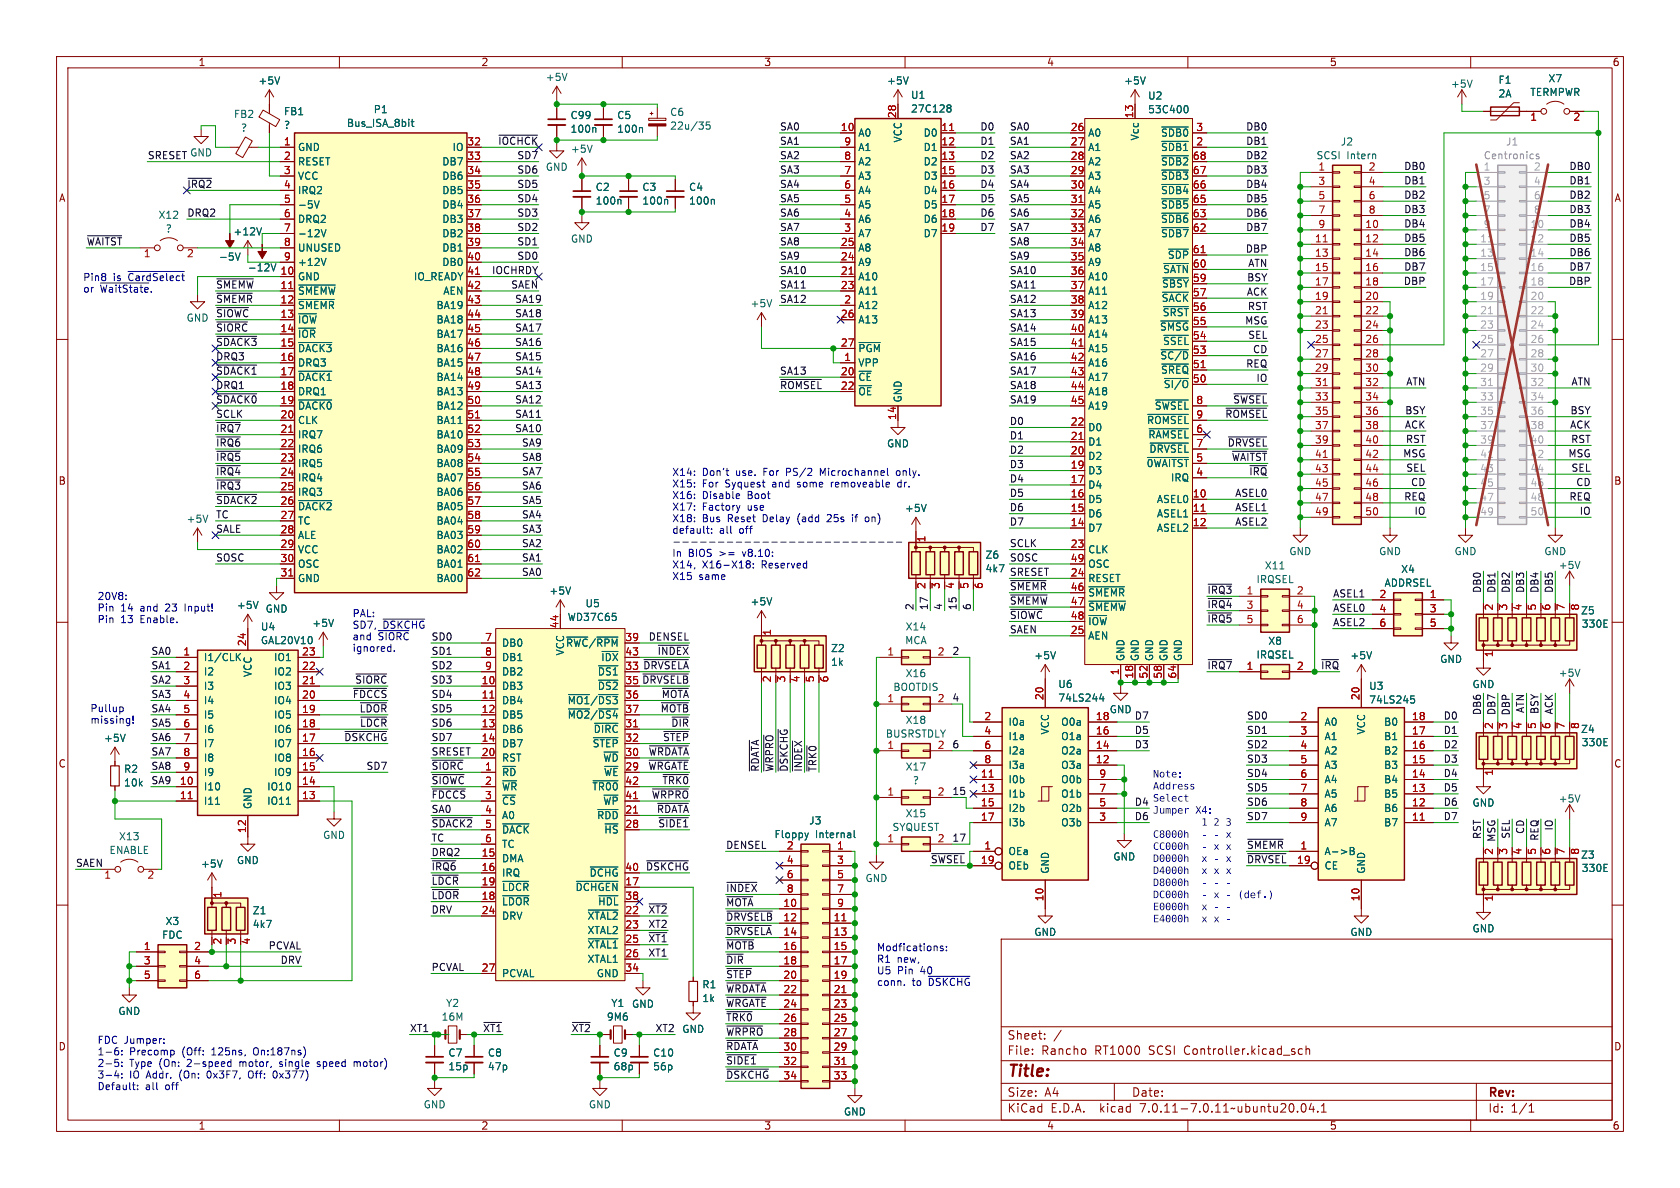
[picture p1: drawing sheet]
<svg xmlns="http://www.w3.org/2000/svg" width="297mm" height="210mm" viewBox="0 0 297 210" stroke-linecap="round" stroke-linejoin="round" font-family="sans-serif">
<defs><g id="words">
<text font-size="2.8" fill="#840000" x="178" y="190.9">Title:</text>
<g font-size="2.1" fill="#840000">
<text x="178" y="184">Sheet:</text>
<text x="178" y="186.7">File:</text>
<text x="184.1" y="186.7">Rancho</text>
<text x="193.6" y="186.7">RT1000</text>
<text x="203.3" y="186.7">SCSI</text>
<text x="209.6" y="186.7">Controller.kicad_sch</text>
<text x="178" y="196.9">KiCad</text>
<text x="178" y="194.1">Size:</text>
<text x="184.7" y="194.1">A4</text>
<text x="185.7" y="196.9">E.D.A.</text>
<text x="194.6" y="196.9">kicad</text>
<text x="200" y="194.1">Date:</text>
<text x="201.8" y="196.9">7.0.11-7.0.11~ubuntu20.04.1</text>
<text x="263" y="194.3">Rev:</text>
<text x="263" y="196.9">Id:</text>
<text x="267.1" y="196.9">1/1</text>
</g>
<g font-size="1.8" fill="#840000">
<text x="35" y="11.9">1</text>
<text x="85" y="11.9">2</text>
<text x="135" y="11.9">3</text>
<text x="185" y="11.9">4</text>
<text x="235" y="11.9">5</text>
<text x="285" y="11.9">6</text>
<text x="10.3" y="35.9">A</text>
<text x="285.3" y="35.9">A</text>
<text x="10.3" y="85.9">B</text>
<text x="285.3" y="85.9">B</text>
<text x="163.9" y="104.2" transform="rotate(-90 163.9 104.2)">2</text>
<text x="166.4" y="104.2" transform="rotate(-90 166.4 104.2)">3</text>
<text x="169" y="104.2" transform="rotate(-90 169 104.2)">4</text>
<text x="171.5" y="104.2" transform="rotate(-90 171.5 104.2)">5</text>
<text x="264.2" y="108" transform="rotate(-90 264.2 108)">2</text>
<text x="266.8" y="108" transform="rotate(-90 266.8 108)">3</text>
<text x="269.3" y="108" transform="rotate(-90 269.3 108)">4</text>
<text x="271.9" y="108" transform="rotate(-90 271.9 108)">5</text>
<text x="274.4" y="108" transform="rotate(-90 274.4 108)">6</text>
<text x="276.9" y="108" transform="rotate(-90 276.9 108)">7</text>
<text x="110.4" y="118.5">33 ~{DRVSELA}</text>
<text x="110.4" y="121">35 ~{DRVSELB}</text>
<text x="136.6" y="120.7" transform="rotate(-90 136.6 120.7)">2</text>
<text x="139.1" y="120.7" transform="rotate(-90 139.1 120.7)">3</text>
<text x="141.7" y="120.7" transform="rotate(-90 141.7 120.7)">4</text>
<text x="144.2" y="120.7" transform="rotate(-90 144.2 120.7)">5</text>
<text x="264.2" y="129" transform="rotate(-90 264.2 129)">2</text>
<text x="266.8" y="129" transform="rotate(-90 266.8 129)">3</text>
<text x="269.3" y="129" transform="rotate(-90 269.3 129)">4</text>
<text x="271.9" y="129" transform="rotate(-90 271.9 129)">5</text>
<text x="274.4" y="129" transform="rotate(-90 274.4 129)">6</text>
<text x="276.9" y="129" transform="rotate(-90 276.9 129)">7</text>
<text x="10.3" y="135.9">C</text>
<text x="285.3" y="135.9">C</text>
<text x="264.2" y="151.2" transform="rotate(-90 264.2 151.2)">2</text>
<text x="266.8" y="151.2" transform="rotate(-90 266.8 151.2)">3</text>
<text x="269.3" y="151.2" transform="rotate(-90 269.3 151.2)">4</text>
<text x="271.9" y="151.2" transform="rotate(-90 271.9 151.2)">5</text>
<text x="274.4" y="151.2" transform="rotate(-90 274.4 151.2)">6</text>
<text x="276.9" y="151.2" transform="rotate(-90 276.9 151.2)">7</text>
<text x="39.4" y="167.1" transform="rotate(-90 39.4 167.1)">2</text>
<text x="42" y="167.1" transform="rotate(-90 42 167.1)">3</text>
<text x="10.3" y="185.9">D</text>
<text x="285.3" y="185.9">D</text>
<text x="35" y="199.9">1</text>
<text x="85" y="199.9">2</text>
<text x="135" y="199.9">3</text>
<text x="185" y="199.9">4</text>
<text x="235" y="199.9">5</text>
<text x="285" y="199.9">6</text>
</g>
<g font-size="1.8" fill="#006464">
<text x="45.6" y="15.1">+5V</text>
<text x="96.4" y="14.5">+5V</text>
<text x="156.7" y="15.1">+5V</text>
<text x="161" y="17.7">U1</text>
<text x="198.6" y="15.1">+5V</text>
<text x="202.9" y="17.8">U2</text>
<text x="256.4" y="15.7">+5V</text>
<text x="264.8" y="15">F1</text>
<text x="264.8" y="17.4">2A</text>
<text x="270.4" y="17.2">TERMPWR</text>
<text x="273.6" y="14.8">X7</text>
<text x="41.3" y="21.1">FB2</text>
<text x="42.5" y="23.5">?</text>
<text x="50.1" y="20.6">FB1</text>
<text x="50.1" y="23">?</text>
<text x="61.2" y="22.6">Bus_ISA_8bit</text>
<text x="66" y="20.2">P1</text>
<text x="100.8" y="23.7">100n</text>
<text x="100.8" y="21.2">C99</text>
<text x="109" y="21.2">C5</text>
<text x="109" y="23.7">100n</text>
<text x="118.4" y="20.7">C6</text>
<text x="118.4" y="23.1">22u/35</text>
<text x="161" y="20.1">27C128</text>
<text x="202.9" y="20.2">53C400</text>
<text x="52.6" y="26.9">GND</text>
<text x="52.6" y="29.4">RESET</text>
<text x="78.1" y="29.4">DB7</text>
<text x="79.9" y="26.9">IO</text>
<text x="100.8" y="27.2">+5V</text>
<text x="151.6" y="24.4">A0</text>
<text x="151.6" y="29.4">A2</text>
<text x="151.6" y="26.9">A1</text>
<text x="159.6" y="25.3" transform="rotate(-90 159.6 25.3)">VCC</text>
<text x="163.2" y="24.4">D0</text>
<text x="163.2" y="26.9">D1</text>
<text x="163.2" y="29.4">D2</text>
<text x="192.3" y="24.4">A0</text>
<text x="192.3" y="26.9">A1</text>
<text x="192.3" y="29.4">A2</text>
<text x="201.5" y="24.9" transform="rotate(-90 201.5 24.9)">Vcc</text>
<text x="205.1" y="26.9">~{SDB1}</text>
<text x="205.1" y="24.4">~{SDB0}</text>
<text x="205.1" y="29.4">~{SDB2}</text>
<text x="232.6" y="28.4">SCSI</text>
<text x="236.9" y="25.9">J2</text>
<text x="238.1" y="28.4">Intern</text>
<text x="52.6" y="32">VCC</text>
<text x="52.6" y="34.5">IRQ2</text>
<text x="78.1" y="32">DB6</text>
<text x="78.1" y="34.5">DB5</text>
<text x="96.4" y="30.4">GND</text>
<text x="105.2" y="33.9">C2</text>
<text x="113.5" y="33.9">C3</text>
<text x="121.7" y="33.9">C4</text>
<text x="151.6" y="34.5">A4</text>
<text x="151.6" y="32">A3</text>
<text x="163.2" y="32">D3</text>
<text x="163.2" y="34.5">D4</text>
<text x="192.3" y="32">A3</text>
<text x="192.3" y="34.5">A4</text>
<text x="205.1" y="34.5">~{SDB4}</text>
<text x="205.1" y="32">~{SDB3}</text>
<text x="27.9" y="38.9">X12</text>
<text x="29.2" y="41.3">?</text>
<text x="41.2" y="41.8">+12V</text>
<text x="52.6" y="37.1">-5V</text>
<text x="52.6" y="39.6">DRQ2</text>
<text x="78.1" y="37.1">DB4</text>
<text x="78.1" y="39.6">DB3</text>
<text x="105.2" y="36.4">100n</text>
<text x="113.5" y="36.4">100n</text>
<text x="121.7" y="36.4">100n</text>
<text x="151.6" y="39.6">A6</text>
<text x="151.6" y="37.1">A5</text>
<text x="163.2" y="37.1">D5</text>
<text x="163.2" y="39.6">D6</text>
<text x="192.3" y="37.1">A5</text>
<text x="192.3" y="39.6">A6</text>
<text x="205.1" y="39.6">~{SDB6}</text>
<text x="205.1" y="37.1">~{SDB5}</text>
<text x="38.6" y="46.3">-5V</text>
<text x="52.6" y="42.1">-12V</text>
<text x="52.6" y="44.7">UNUSED</text>
<text x="52.6" y="47.2">+12V</text>
<text x="78.1" y="42.1">DB2</text>
<text x="78.1" y="44.7">DB1</text>
<text x="78.1" y="47.2">DB0</text>
<text x="100.8" y="43.1">GND</text>
<text x="151.6" y="47.2">A9</text>
<text x="151.6" y="44.7">A8</text>
<text x="151.6" y="42.1">A7</text>
<text x="163.2" y="42.1">D7</text>
<text x="192.3" y="42.1">A7</text>
<text x="192.3" y="44.7">A8</text>
<text x="192.3" y="47.2">A9</text>
<text x="205.1" y="42.1">~{SDB7}</text>
<text x="206.4" y="45.9">~{SDP}</text>
<text x="43.7" y="48.2">-12V</text>
<text x="52.6" y="49.8">GND</text>
<text x="52.6" y="52.3">~{SMEMW}</text>
<text x="73.1" y="49.8">IO_READY</text>
<text x="78.3" y="52.3">AEN</text>
<text x="151.6" y="49.8">A10</text>
<text x="151.6" y="52.3">A11</text>
<text x="192.3" y="49.8">A10</text>
<text x="192.3" y="52.3">A11</text>
<text x="205.3" y="53.6">~{SACK}</text>
<text x="205.3" y="51">~{SBSY}</text>
<text x="205.5" y="48.5">~{SATN}</text>
<text x="32.9" y="57.1">GND</text>
<text x="52.6" y="54.8">~{SMEMR}</text>
<text x="52.6" y="57.4">~{IOW}</text>
<text x="52.6" y="59.9">~{IOR}</text>
<text x="77.1" y="54.8">BA19</text>
<text x="77.1" y="57.4">BA18</text>
<text x="77.1" y="59.9">BA17</text>
<text x="132.6" y="54.5">+5V</text>
<text x="151.6" y="54.8">A12</text>
<text x="151.6" y="57.4">A13</text>
<text x="192.3" y="54.8">A12</text>
<text x="192.3" y="57.4">A13</text>
<text x="192.3" y="59.9">A14</text>
<text x="205" y="58.6">~{SMSG}</text>
<text x="205.5" y="56.1">~{SRST}</text>
<text x="52.6" y="62.5">~{DACK3}</text>
<text x="52.6" y="65">DRQ3</text>
<text x="77.1" y="62.5">BA16</text>
<text x="77.1" y="65">BA15</text>
<text x="151.6" y="65">VPP</text>
<text x="151.6" y="62.5">~{PGM}</text>
<text x="192.3" y="62.5">A15</text>
<text x="192.3" y="65">A16</text>
<text x="205" y="63.7">~{SC/D}</text>
<text x="205.5" y="61.2">~{SSEL}</text>
<text x="52.6" y="67.5">~{DACK1}</text>
<text x="52.6" y="70.1">DRQ1</text>
<text x="77.1" y="67.5">BA14</text>
<text x="77.1" y="70.1">BA13</text>
<text x="151.6" y="67.5">~{CE}</text>
<text x="151.6" y="70.1">~{OE}</text>
<text x="159.6" y="71.2" transform="rotate(-90 159.6 71.2)">GND</text>
<text x="192.3" y="67.5">A17</text>
<text x="192.3" y="70.1">A18</text>
<text x="205.1" y="66.3">~{SREQ}</text>
<text x="205.6" y="68.8">~{SI/O}</text>
<text x="52.6" y="72.6">~{DACK0}</text>
<text x="52.6" y="75.2">CLK</text>
<text x="52.6" y="77.7">IRQ7</text>
<text x="77.1" y="72.6">BA12</text>
<text x="77.1" y="75.2">BA11</text>
<text x="77.1" y="77.7">BA10</text>
<text x="192.3" y="76.4">D0</text>
<text x="192.3" y="72.6">A19</text>
<text x="202.7" y="75.2">~{ROMSEL}</text>
<text x="202.9" y="77.7">~{RAMSEL}</text>
<text x="204.1" y="72.6">~{SWSEL}</text>
<text x="52.6" y="80.2">IRQ6</text>
<text x="52.6" y="82.8">IRQ5</text>
<text x="77.1" y="80.2">BA09</text>
<text x="77.1" y="82.8">BA08</text>
<text x="156.7" y="79.3">GND</text>
<text x="192.3" y="81.5">D2</text>
<text x="192.3" y="79">D1</text>
<text x="202.6" y="82.8">~{0WAITST}</text>
<text x="203.1" y="80.2">~{DRVSEL}</text>
<text x="52.6" y="85.3">IRQ4</text>
<text x="52.6" y="87.9">IRQ3</text>
<text x="77.1" y="85.3">BA07</text>
<text x="77.1" y="87.9">BA06</text>
<text x="192.3" y="89.1">D5</text>
<text x="192.3" y="86.6">D4</text>
<text x="192.3" y="84">D3</text>
<text x="204.4" y="89.1">ASEL0</text>
<text x="206.9" y="85.3">IRQ</text>
<text x="32.9" y="92.6">+5V</text>
<text x="52.6" y="90.4">~{DACK2}</text>
<text x="52.6" y="92.9">TC</text>
<text x="52.6" y="95.5">ALE</text>
<text x="77.1" y="90.4">BA05</text>
<text x="77.1" y="92.9">BA04</text>
<text x="77.1" y="95.5">BA03</text>
<text x="159.9" y="90.7">+5V</text>
<text x="192.3" y="94.2">D7</text>
<text x="192.3" y="91.7">D6</text>
<text x="204.4" y="91.7">ASEL1</text>
<text x="204.4" y="94.2">ASEL2</text>
<text x="52.6" y="98">VCC</text>
<text x="52.6" y="100.6">OSC</text>
<text x="77.1" y="98">BA02</text>
<text x="77.1" y="100.6">BA01</text>
<text x="174.1" y="101.4">4k7</text>
<text x="174.1" y="99">Z6</text>
<text x="192.3" y="98">CLK</text>
<text x="192.3" y="100.6">OSC</text>
<text x="223.5" y="100.9">X11</text>
<text x="227.8" y="98.3">GND</text>
<text x="243.7" y="98.3">GND</text>
<text x="247.6" y="101.5">X4</text>
<text x="257" y="98.3">GND</text>
<text x="272.9" y="98.3">GND</text>
<text x="275.5" y="100.8">+5V</text>
<text x="41.8" y="107.9">+5V</text>
<text x="52.6" y="103.1">GND</text>
<text x="77.1" y="103.1">BA00</text>
<text x="97" y="105.3">+5V</text>
<text x="103.4" y="107.5">U5</text>
<text x="132.6" y="107.2">+5V</text>
<text x="192.3" y="103.1">RESET</text>
<text x="192.3" y="105.6">~{SMEMR}</text>
<text x="222" y="103.3">IRQSEL</text>
<text x="244.7" y="103.9">ADDRSEL</text>
<text x="46" y="111.7">U4</text>
<text x="46.9" y="108.5">GND</text>
<text x="55.1" y="111">+5V</text>
<text x="100.3" y="110">WD37C65</text>
<text x="160" y="111.7">X14</text>
<text x="192.3" y="113.3">AEN</text>
<text x="192.3" y="108.2">~{SMEMW}</text>
<text x="192.3" y="110.7">~{IOW}</text>
<text x="279.4" y="108.8">Z5</text>
<text x="279.5" y="111.2">330E</text>
<text x="35.9" y="117.1">I1/CLK</text>
<text x="35.9" y="119.6">I2</text>
<text x="44.7" y="119.8" transform="rotate(-90 44.7 119.8)">VCC</text>
<text x="46" y="114.1">GAL20V10</text>
<text x="48.3" y="119.6">IO2</text>
<text x="48.3" y="117.1">IO1</text>
<text x="88.6" y="114.5">DB0</text>
<text x="88.6" y="117.1">DB1</text>
<text x="88.6" y="119.6">DB2</text>
<text x="99.9" y="116" transform="rotate(-90 99.9 116)">VCC</text>
<text x="100" y="114.5">~{RWC}/~{RPM}</text>
<text x="105.6" y="119.6">~{DS1}</text>
<text x="106.2" y="117.1">~{IDX}</text>
<text x="146.8" y="115.5">Z2</text>
<text x="146.8" y="117.9">1k</text>
<text x="159.9" y="114.1">MCA</text>
<text x="160" y="119.9">X16</text>
<text x="182.7" y="116.7">+5V</text>
<text x="199" y="117" transform="rotate(-90 199 117)">GND</text>
<text x="201.5" y="117" transform="rotate(-90 201.5 117)">GND</text>
<text x="204.1" y="117" transform="rotate(-90 204.1 117)">GND</text>
<text x="206.6" y="117" transform="rotate(-90 206.6 117)">GND</text>
<text x="209.1" y="117" transform="rotate(-90 209.1 117)">GND</text>
<text x="222" y="116.6">IRQSEL</text>
<text x="224.1" y="114.2">X8</text>
<text x="238.6" y="116.7">+5V</text>
<text x="254.5" y="117.4">GND</text>
<text x="275.5" y="119.8">+5V</text>
<text x="35.9" y="122.1">I3</text>
<text x="35.9" y="124.7">I4</text>
<text x="48.3" y="124.7">IO4</text>
<text x="48.3" y="122.1">IO3</text>
<text x="88.6" y="122.1">DB3</text>
<text x="88.6" y="124.7">DB4</text>
<text x="100.3" y="124.7">~{MO1}/~{DS3}</text>
<text x="105.6" y="122.1">~{DS2}</text>
<text x="157.8" y="122.3">BOOTDIS</text>
<text x="187" y="121.8">U6</text>
<text x="187" y="124.2">74LS244</text>
<text x="241.9" y="124.6">74LS245</text>
<text x="241.9" y="122.1">U3</text>
<text x="260.2" y="121.8">GND</text>
<text x="18.3" y="131.4">+5V</text>
<text x="35.9" y="127.2">I5</text>
<text x="35.9" y="129.8">I6</text>
<text x="48.3" y="129.8">IO6</text>
<text x="48.3" y="127.2">IO5</text>
<text x="88.6" y="127.2">DB5</text>
<text x="88.6" y="129.8">DB6</text>
<text x="100.3" y="127.2">~{MO2}/~{DS4}</text>
<text x="104.9" y="129.8">~{DIRC}</text>
<text x="156.5" y="130.6">BUSRSTDLY</text>
<text x="160" y="128.2">X18</text>
<text x="178.2" y="128.5">I0a</text>
<text x="178.2" y="131">I1a</text>
<text x="185.6" y="129.9" transform="rotate(-90 185.6 129.9)">VCC</text>
<text x="187.5" y="131">O1a</text>
<text x="187.5" y="128.5">O0a</text>
<text x="196.1" y="126.3">GND</text>
<text x="234.1" y="128.5">A0</text>
<text x="234.1" y="131">A1</text>
<text x="241.5" y="129.9" transform="rotate(-90 241.5 129.9)">VCC</text>
<text x="244.6" y="131">B1</text>
<text x="244.6" y="128.5">B0</text>
<text x="279.4" y="129.8">Z4</text>
<text x="21.8" y="136.8">R2</text>
<text x="35.9" y="132.3">I7</text>
<text x="35.9" y="134.8">I8</text>
<text x="35.9" y="137.4">I9</text>
<text x="48.3" y="137.4">IO9</text>
<text x="48.3" y="134.8">IO8</text>
<text x="48.3" y="132.3">IO7</text>
<text x="88.6" y="137.4">~{RD}</text>
<text x="88.6" y="132.3">DB7</text>
<text x="88.6" y="134.8">RST</text>
<text x="104.7" y="132.3">~{STEP}</text>
<text x="106.5" y="134.8">~{WD}</text>
<text x="106.7" y="137.4">~{WE}</text>
<text x="160" y="136.4">X17</text>
<text x="178.2" y="133.6">I2a</text>
<text x="178.2" y="136.1">I3a</text>
<text x="187.5" y="136.1">O3a</text>
<text x="187.5" y="133.6">O2a</text>
<text x="234.1" y="133.6">A2</text>
<text x="234.1" y="136.1">A3</text>
<text x="244.6" y="136.1">B3</text>
<text x="244.6" y="133.6">B2</text>
<text x="279.5" y="132.1">330E</text>
<text x="21.8" y="139.2">10k</text>
<text x="35.9" y="139.9">I10</text>
<text x="35.9" y="142.5">I11</text>
<text x="44.7" y="143.1" transform="rotate(-90 44.7 143.1)">GND</text>
<text x="47.1" y="142.5">IO11</text>
<text x="47.1" y="139.9">IO10</text>
<text x="88.6" y="139.9">~{WR}</text>
<text x="88.6" y="142.5">~{CS}</text>
<text x="104.6" y="139.9">~{TR00}</text>
<text x="106.5" y="142.5">~{WP}</text>
<text x="161.3" y="138.8">?</text>
<text x="178.2" y="138.7">I0b</text>
<text x="178.2" y="141.2">I1b</text>
<text x="178.2" y="143.7">I2b</text>
<text x="187.5" y="143.7">O2b</text>
<text x="187.5" y="141.2">O1b</text>
<text x="187.5" y="138.7">O0b</text>
<text x="234.1" y="138.7">A4</text>
<text x="234.1" y="141.2">A5</text>
<text x="234.1" y="143.7">A6</text>
<text x="244.6" y="143.7">B6</text>
<text x="244.6" y="141.2">B5</text>
<text x="244.6" y="138.7">B4</text>
<text x="260.2" y="142.8">GND</text>
<text x="275.5" y="142.1">+5V</text>
<text x="20.9" y="148.7">X13</text>
<text x="57" y="148.5">GND</text>
<text x="88.6" y="145">A0</text>
<text x="88.6" y="147.5">~{DACK}</text>
<text x="105.5" y="145">~{RDD}</text>
<text x="106.7" y="147.5">~{HS}</text>
<text x="136.8" y="148.4">Floppy</text>
<text x="143" y="145.9">J3</text>
<text x="144.2" y="148.4">Internal</text>
<text x="157.7" y="147.1">SYQUEST</text>
<text x="160" y="144.7">X15</text>
<text x="178.2" y="146.3">I3b</text>
<text x="187.5" y="146.3">O3b</text>
<text x="234.1" y="146.3">A7</text>
<text x="244.6" y="146.3">B7</text>
<text x="19.3" y="151.2">ENABLE</text>
<text x="35.4" y="153.6">+5V</text>
<text x="41.8" y="153">GND</text>
<text x="88.6" y="152.6">DMA</text>
<text x="88.6" y="155.2">IRQ</text>
<text x="88.6" y="150.1">TC</text>
<text x="104.1" y="155.2">~{DCHG}</text>
<text x="178.2" y="151.4">OEa</text>
<text x="178.2" y="153.9">OEb</text>
<text x="185.6" y="154.6" transform="rotate(-90 185.6 154.6)">GND</text>
<text x="196.7" y="152.3">GND</text>
<text x="234.1" y="151.4">A-&gt;B</text>
<text x="234.1" y="153.9">CE</text>
<text x="241.5" y="154.6" transform="rotate(-90 241.5 154.6)">GND</text>
<text x="279.4" y="152">Z3</text>
<text x="279.5" y="154.3">330E</text>
<text x="44.6" y="161.8">Z1</text>
<text x="88.6" y="160.2">~{LDOR}</text>
<text x="88.6" y="157.7">~{LDCR}</text>
<text x="101.7" y="157.7">~{DCHGEN}</text>
<text x="105.6" y="160.2">~{HDL}</text>
<text x="152.9" y="156.1">GND</text>
<text x="28.6" y="166.1">FDC</text>
<text x="29.2" y="163.7">X3</text>
<text x="44.6" y="164.3">4k7</text>
<text x="88.6" y="162.8">DRV</text>
<text x="103.8" y="162.8">~{XTAL2}</text>
<text x="103.8" y="165.3">XTAL2</text>
<text x="103.8" y="167.9">~{XTAL1}</text>
<text x="182.7" y="165.7">GND</text>
<text x="238.6" y="165.7">GND</text>
<text x="260.2" y="165">GND</text>
<text x="88.6" y="172.9">PCVAL</text>
<text x="103.8" y="170.4">XTAL1</text>
<text x="105.4" y="172.9">GND</text>
<text x="20.8" y="179.6">GND</text>
<text x="78.8" y="178.2">Y2</text>
<text x="108" y="178.2">Y1</text>
<text x="111.6" y="178.4">GND</text>
<text x="124.1" y="174.9">R1</text>
<text x="124.1" y="177.3">1k</text>
<text x="78" y="180.6">16M</text>
<text x="107.2" y="180.6">9M6</text>
<text x="120.5" y="182.8">GND</text>
<text x="79.2" y="187">C7</text>
<text x="79.2" y="189.4">15p</text>
<text x="86.2" y="187">C8</text>
<text x="86.2" y="189.4">47p</text>
<text x="108.4" y="187">C9</text>
<text x="108.4" y="189.4">68p</text>
<text x="115.4" y="187">C10</text>
<text x="115.4" y="189.4">56p</text>
<text x="74.8" y="196.1">GND</text>
<text x="104" y="196.1">GND</text>
<text x="149.1" y="197.4">GND</text>
</g>
<g font-size="1.8" fill="#0f0f0f">
<text x="137.8" y="23.1">SA0</text>
<text x="173.2" y="23.1">D0</text>
<text x="178.4" y="23.1">SA0</text>
<text x="220.2" y="23.1">DB0</text>
<text x="26" y="28.2">SRESET GND</text>
<text x="91.4" y="28.2">SD7</text>
<text x="137.8" y="28.2">SA2</text>
<text x="137.8" y="25.7">SA1</text>
<text x="173.2" y="25.7">D1</text>
<text x="173.2" y="28.2">D2</text>
<text x="178.4" y="25.7">SA1</text>
<text x="178.4" y="28.2">SA2</text>
<text x="220.2" y="25.7">DB1</text>
<text x="220.2" y="28.2">DB2</text>
<text x="33" y="33.3">~{IRQ2}</text>
<text x="91.4" y="35.8">SD4</text>
<text x="91.4" y="30.8">SD6</text>
<text x="91.4" y="33.3">SD5</text>
<text x="137.8" y="35.8">SA5</text>
<text x="137.8" y="33.3">SA4</text>
<text x="137.8" y="30.8">SA3</text>
<text x="173.2" y="30.8">D3</text>
<text x="173.2" y="33.3">D4</text>
<text x="173.2" y="35.8">D5</text>
<text x="178.4" y="33.3">SA4</text>
<text x="178.4" y="30.8">SA3</text>
<text x="178.4" y="35.8">SA5</text>
<text x="220.2" y="35.8">DB5</text>
<text x="220.2" y="30.8">DB3</text>
<text x="220.2" y="33.3">DB4</text>
<text x="248.1" y="30.1">DB0</text>
<text x="248.1" y="32.7">DB1</text>
<text x="248.1" y="35.2">DB2</text>
<text x="277.4" y="30.1">DB0</text>
<text x="277.4" y="32.7">DB1</text>
<text x="277.4" y="35.2">DB2</text>
<text x="33" y="38.4">DRQ2</text>
<text x="91.4" y="38.4">SD3</text>
<text x="91.4" y="40.9">SD2</text>
<text x="137.8" y="38.4">SA6</text>
<text x="137.8" y="40.9">SA7</text>
<text x="173.2" y="38.4">D6</text>
<text x="173.2" y="40.9">D7</text>
<text x="178.4" y="40.9">SA7</text>
<text x="178.4" y="38.4">SA6</text>
<text x="220.2" y="38.4">DB6</text>
<text x="220.2" y="40.9">DB7</text>
<text x="248.1" y="40.3">DB4</text>
<text x="248.1" y="37.8">DB3</text>
<text x="277.4" y="40.3">DB4</text>
<text x="277.4" y="37.8">DB3</text>
<text x="15.2" y="43.5">~{WAITST}</text>
<text x="91.4" y="46">SD0</text>
<text x="91.4" y="43.5">SD1</text>
<text x="137.8" y="43.5">SA8</text>
<text x="137.8" y="46">SA9</text>
<text x="178.4" y="46">SA9</text>
<text x="178.4" y="43.5">SA8</text>
<text x="220.1" y="44.7">DBP</text>
<text x="220.6" y="47.3">ATN</text>
<text x="248.1" y="42.8">DB5</text>
<text x="248.1" y="47.9">DB7</text>
<text x="248.1" y="45.4">DB6</text>
<text x="277.4" y="45.4">DB6</text>
<text x="277.4" y="47.9">DB7</text>
<text x="277.4" y="42.8">DB5</text>
<text x="38.1" y="51.1">~{SMEMW}</text>
<text x="38.1" y="53.6">~{SMEMR}</text>
<text x="86.9" y="48.5">IOCHRDY</text>
<text x="90.3" y="51.1">SAEN</text>
<text x="91" y="53.6">SA19</text>
<text x="137.8" y="48.5">SA10</text>
<text x="137.8" y="51.1">SA11</text>
<text x="137.8" y="53.6">SA12</text>
<text x="178.4" y="48.5">SA10</text>
<text x="178.4" y="51.1">SA11</text>
<text x="178.4" y="53.6">SA12</text>
<text x="220.3" y="52.4">ACK</text>
<text x="220.4" y="49.8">BSY</text>
<text x="248.1" y="50.5">DBP</text>
<text x="277.3" y="50.5">DBP</text>
<text x="38.1" y="58.7">~{SIORC}</text>
<text x="38.1" y="56.2">~{SIOWC}</text>
<text x="91" y="56.2">SA18</text>
<text x="91" y="58.7">SA17</text>
<text x="178.4" y="56.2">SA13</text>
<text x="178.4" y="58.7">SA14</text>
<text x="220" y="57.4">MSG</text>
<text x="220.5" y="54.9">RST</text>
<text x="220.6" y="60">SEL</text>
<text x="38.1" y="61.2">~{SDACK3}</text>
<text x="38.1" y="63.8">DRQ3</text>
<text x="91" y="63.8">SA15</text>
<text x="91" y="61.2">SA16</text>
<text x="178.4" y="63.8">SA16</text>
<text x="178.4" y="61.2">SA15</text>
<text x="220.2" y="65.1">REQ</text>
<text x="221.4" y="62.5">CD</text>
<text x="38.1" y="71.4">~{SDACK0}</text>
<text x="38.1" y="68.9">DRQ1</text>
<text x="38.1" y="66.3">~{SDACK1}</text>
<text x="91" y="71.4">SA12</text>
<text x="91" y="66.3">SA14</text>
<text x="91" y="68.9">SA13</text>
<text x="137.8" y="66.3">SA13</text>
<text x="137.8" y="68.9">~{ROMSEL} 22</text>
<text x="178.4" y="68.9">SA18</text>
<text x="178.4" y="71.4">SA19</text>
<text x="178.4" y="66.3">SA17</text>
<text x="217.9" y="71.4">~{SWSEL}</text>
<text x="222" y="67.6">IO</text>
<text x="248.5" y="68.2">ATN</text>
<text x="277.7" y="68.2">ATN</text>
<text x="38.1" y="76.5">~{IRQ7}</text>
<text x="38.1" y="73.9">SCLK</text>
<text x="91" y="73.9">SA11</text>
<text x="91" y="76.5">SA10</text>
<text x="178.4" y="77.8">D1</text>
<text x="178.4" y="75.2">D0</text>
<text x="216.5" y="73.9">~{ROMSEL}</text>
<text x="248.3" y="75.9">ACK</text>
<text x="248.3" y="73.3">BSY</text>
<text x="277.5" y="75.9">ACK</text>
<text x="277.5" y="73.3">BSY</text>
<text x="38.1" y="81.6">~{IRQ5}</text>
<text x="38.1" y="79">~{IRQ6}</text>
<text x="92.2" y="79">SA9</text>
<text x="92.2" y="81.6">SA8</text>
<text x="178.4" y="82.8">D3</text>
<text x="178.4" y="80.3">D2</text>
<text x="216.9" y="79">~{DRVSEL}</text>
<text x="217.7" y="81.6">~{WAITST}</text>
<text x="248" y="80.9">MSG</text>
<text x="248.4" y="78.4">RST</text>
<text x="248.5" y="83.5">SEL</text>
<text x="277.2" y="80.9">MSG</text>
<text x="277.7" y="78.4">RST</text>
<text x="277.7" y="83.5">SEL</text>
<text x="38.1" y="89.2">~{SDACK2}</text>
<text x="38.1" y="86.6">~{IRQ3}</text>
<text x="38.1" y="84.1">~{IRQ4}</text>
<text x="92.2" y="89.2">SA5</text>
<text x="92.2" y="86.6">SA6</text>
<text x="92.2" y="84.1">SA7</text>
<text x="178.4" y="85.4">D4</text>
<text x="178.4" y="87.9">D5</text>
<text x="218.3" y="87.9">ASEL0</text>
<text x="220.7" y="84.1">~{IRQ}</text>
<text x="248.1" y="88.6">REQ</text>
<text x="249.4" y="86">CD</text>
<text x="277.4" y="88.6">REQ</text>
<text x="278.6" y="86">CD</text>
<text x="38.1" y="91.7">TC</text>
<text x="38.1" y="94.3">SALE</text>
<text x="92.2" y="91.7">SA4</text>
<text x="92.2" y="94.3">SA3</text>
<text x="178.4" y="93">D7</text>
<text x="178.4" y="90.5">D6</text>
<text x="218.3" y="90.5">ASEL1</text>
<text x="218.3" y="93">ASEL2</text>
<text x="250" y="91.1">IO</text>
<text x="279.2" y="91.1">IO</text>
<text x="38.1" y="99.3">SOSC</text>
<text x="92.2" y="101.9">SA0</text>
<text x="92.2" y="96.8">SA2</text>
<text x="92.2" y="99.3">SA1</text>
<text x="178.4" y="101.9">SRESET</text>
<text x="178.4" y="99.3">SOSC</text>
<text x="178.4" y="96.8">SCLK</text>
<text x="161.6" y="108" transform="rotate(-90 161.6 108)">2</text>
<text x="164.1" y="108" transform="rotate(-90 164.1 108)">17</text>
<text x="166.7" y="108" transform="rotate(-90 166.7 108)">4</text>
<text x="169.2" y="108" transform="rotate(-90 169.2 108)">15</text>
<text x="171.7" y="108" transform="rotate(-90 171.7 108)">6</text>
<text x="178.4" y="107">~{SMEMW}</text>
<text x="178.4" y="104.4">~{SMEMR}</text>
<text x="213.4" y="107.6">~{IRQ4} 3</text>
<text x="213.4" y="105.1">~{IRQ3} 1</text>
<text x="235.6" y="105.7">ASEL1</text>
<text x="261.9" y="104.9" transform="rotate(-90 261.9 104.9)">DB0</text>
<text x="264.4" y="104.9" transform="rotate(-90 264.4 104.9)">DB1</text>
<text x="267" y="104.9" transform="rotate(-90 267 104.9)">DB2</text>
<text x="269.5" y="104.9" transform="rotate(-90 269.5 104.9)">DB3</text>
<text x="272.1" y="104.9" transform="rotate(-90 272.1 104.9)">DB4</text>
<text x="274.6" y="104.9" transform="rotate(-90 274.6 104.9)">DB5</text>
<text x="76.2" y="113.3">SD0</text>
<text x="114.6" y="113.3">DENSEL</text>
<text x="178.4" y="109.5">~{SIOWC}</text>
<text x="178.4" y="112">SAEN</text>
<text x="213.4" y="110.1">~{IRQ5} 5</text>
<text x="235.6" y="110.8">ASEL2</text>
<text x="235.6" y="108.2">ASEL0</text>
<text x="26.7" y="115.9">SA0</text>
<text x="26.7" y="118.4">SA1</text>
<text x="76.2" y="115.9">SD1</text>
<text x="76.2" y="118.4">SD2</text>
<text x="116.2" y="115.9">~{INDEX}</text>
<text x="168.3" y="115.9">2</text>
<text x="213.4" y="118.4">~{IRQ7} 1</text>
<text x="233.4" y="118.4">~{IRQ}</text>
<text x="26.7" y="120.9">SA2</text>
<text x="26.7" y="123.5">SA3</text>
<text x="62.3" y="123.5">~{FDCCS}</text>
<text x="62.7" y="120.9">~{SIORC}</text>
<text x="76.2" y="123.5">SD4</text>
<text x="76.2" y="120.9">SD3</text>
<text x="116.9" y="123.5">~{MOTA}</text>
<text x="168.3" y="124.1">4</text>
<text x="26.7" y="131.1">SA6</text>
<text x="26.7" y="128.6">SA5</text>
<text x="26.7" y="126">SA4</text>
<text x="60.8" y="131.1">~{DSKCHG}</text>
<text x="63.5" y="126">~{LDOR}</text>
<text x="63.5" y="128.6">~{LDCR}</text>
<text x="76.2" y="128.6">SD6</text>
<text x="76.2" y="131.1">SD7</text>
<text x="76.2" y="126">SD5</text>
<text x="116.7" y="126">~{MOTB}</text>
<text x="117.1" y="131.1">~{STEP}</text>
<text x="118.6" y="128.6">~{DIR}</text>
<text x="200.5" y="129.8">D5</text>
<text x="200.5" y="127.3">D7</text>
<text x="220.3" y="127.3">SD0</text>
<text x="220.3" y="129.8">SD1</text>
<text x="255.1" y="129.8">D1</text>
<text x="255.1" y="127.3">D0</text>
<text x="261.9" y="126.5" transform="rotate(-90 261.9 126.5)">DB6</text>
<text x="264.4" y="126.5" transform="rotate(-90 264.4 126.5)">DB7</text>
<text x="267" y="126.6" transform="rotate(-90 267 126.6)">DBP</text>
<text x="269.5" y="126.1" transform="rotate(-90 269.5 126.1)">ATN</text>
<text x="272.1" y="126.3" transform="rotate(-90 272.1 126.3)">BSY</text>
<text x="274.6" y="126.4" transform="rotate(-90 274.6 126.4)">ACK</text>
<text x="26.7" y="133.6">SA7</text>
<text x="26.7" y="136.2">SA8</text>
<text x="64.7" y="136.2">SD7</text>
<text x="76.2" y="136.2">~{SIORC}</text>
<text x="76.2" y="133.6">SRESET</text>
<text x="114.5" y="136.2">~{WRGATE}</text>
<text x="114.6" y="133.6">~{WRDATA}</text>
<text x="134.3" y="136.5" transform="rotate(-90 134.3 136.5)">~{RDATA}</text>
<text x="136.8" y="136.5" transform="rotate(-90 136.8 136.5)">~{WRPRO}</text>
<text x="139.4" y="136.5" transform="rotate(-90 139.4 136.5)">~{DSKCHG}</text>
<text x="141.9" y="136.5" transform="rotate(-90 141.9 136.5)">~{INDEX}</text>
<text x="144.4" y="136.5" transform="rotate(-90 144.4 136.5)">~{TRK0}</text>
<text x="168.3" y="132.4">6</text>
<text x="200.5" y="132.4">D3</text>
<text x="220.3" y="134.9">SD3</text>
<text x="220.3" y="132.4">SD2</text>
<text x="220.3" y="137.4">SD4</text>
<text x="255.1" y="134.9">D3</text>
<text x="255.1" y="137.4">D4</text>
<text x="255.1" y="132.4">D2</text>
<text x="26.7" y="138.7">SA9</text>
<text x="76.2" y="138.7">~{SIOWC}</text>
<text x="76.2" y="141.3">~{FDCCS} 3</text>
<text x="76.2" y="143.8">SA0</text>
<text x="115.1" y="141.3">~{WRPRO}</text>
<text x="116" y="143.8">~{RDATA}</text>
<text x="117" y="138.7">~{TRK0}</text>
<text x="168.3" y="140.6">15</text>
<text x="200.5" y="142.5">D4</text>
<text x="220.3" y="142.5">SD6</text>
<text x="220.3" y="140">SD5</text>
<text x="255.1" y="140">D5</text>
<text x="255.1" y="142.5">D6</text>
<text x="76.2" y="148.9">TC</text>
<text x="76.2" y="146.3">~{SDACK2}5</text>
<text x="116.3" y="146.3">~{SIDE1}</text>
<text x="168.3" y="148.9">17</text>
<text x="200.5" y="145.1">D6</text>
<text x="220.3" y="145.1">SD7</text>
<text x="255.1" y="145.1">D7</text>
<text x="261.9" y="148.4" transform="rotate(-90 261.9 148.4)">RST</text>
<text x="264.4" y="148.9" transform="rotate(-90 264.4 148.9)">MSG</text>
<text x="267" y="148.4" transform="rotate(-90 267 148.4)">SEL</text>
<text x="269.5" y="147.5" transform="rotate(-90 269.5 147.5)">CD</text>
<text x="272.1" y="148.7" transform="rotate(-90 272.1 148.7)">REQ</text>
<text x="274.6" y="146.9" transform="rotate(-90 274.6 146.9)">IO</text>
<text x="13.3" y="153.3">SAEN</text>
<text x="76.2" y="154">~{IRQ6}</text>
<text x="76.2" y="151.4">DRQ2</text>
<text x="114.1" y="154">~{DSKCHG}</text>
<text x="128.3" y="150.1">DENSEL</text>
<text x="220.3" y="150.1">~{SMEMR} 1</text>
<text x="220.3" y="152.7">~{DRVSEL}19</text>
<text x="76.2" y="159">~{LDOR}</text>
<text x="76.2" y="161.6">DRV</text>
<text x="76.2" y="156.5">~{LDCR}</text>
<text x="114.5" y="161.6">~{XT2}</text>
<text x="128.3" y="157.8">~{INDEX}</text>
<text x="128.3" y="160.3">~{MOTA}</text>
<text x="47.4" y="167.9">PCVAL</text>
<text x="114.5" y="164.1">XT2</text>
<text x="114.5" y="166.7">~{XT1}</text>
<text x="128.3" y="162.8">~{DRVSELB}12</text>
<text x="128.3" y="167.9">~{MOTB}</text>
<text x="128.3" y="165.4">~{DRVSELA}14</text>
<text x="49.5" y="170.5">DRV</text>
<text x="76.2" y="171.7">PCVAL</text>
<text x="114.5" y="169.2">XT1</text>
<text x="128.3" y="170.5">~{DIR}</text>
<text x="128.3" y="173">~{STEP}</text>
<text x="128.3" y="175.5">~{WRDATA}22</text>
<text x="128.3" y="178.1">~{WRGATE}24</text>
<text x="72.4" y="182.5">XT1</text>
<text x="85.3" y="182.5">~{XT1}</text>
<text x="115.8" y="182.5">XT2</text>
<text x="128.3" y="183.2">~{WRPRO} 28</text>
<text x="128.3" y="185.7">~{RDATA}</text>
<text x="128.3" y="180.6">~{TRK0}</text>
<text x="128.3" y="188.2">~{SIDE1}</text>
<text x="128.3" y="190.8">~{DSKCHG} 34</text>
</g>
<g font-size="1.8" fill="#a90000">
<text x="148.5" y="23.2">10</text>
<text x="158.5" y="21" transform="rotate(-90 158.5 21)">28</text>
<text x="166.3" y="23.2">11</text>
<text x="189.2" y="23.2">26</text>
<text x="200.4" y="21" transform="rotate(-90 200.4 21)">13</text>
<text x="211.4" y="23.2">3</text>
<text x="270.4" y="21.7">1</text>
<text x="278.1" y="21.7">2</text>
<text x="50.1" y="25.8">1</text>
<text x="50.1" y="28.3">2</text>
<text x="82.5" y="25.8">32</text>
<text x="82.5" y="28.3">33</text>
<text x="149.2" y="28.3">8</text>
<text x="149.2" y="25.8">9</text>
<text x="166.3" y="25.8">12</text>
<text x="166.3" y="28.3">13</text>
<text x="189.2" y="25.8">27</text>
<text x="189.2" y="28.3">28</text>
<text x="210.8" y="28.3">68</text>
<text x="211.4" y="25.8">2</text>
<text x="50.1" y="30.9">3</text>
<text x="50.1" y="33.4">4</text>
<text x="50.1" y="35.9">5</text>
<text x="82.5" y="30.9">34</text>
<text x="82.5" y="33.4">35</text>
<text x="82.5" y="35.9">36</text>
<text x="149.2" y="35.9">5</text>
<text x="149.2" y="33.4">6</text>
<text x="149.2" y="30.9">7</text>
<text x="166.3" y="30.9">15</text>
<text x="166.3" y="33.4">16</text>
<text x="166.3" y="35.9">17</text>
<text x="189.2" y="30.9">29</text>
<text x="189.2" y="33.4">30</text>
<text x="189.2" y="35.9">31</text>
<text x="210.8" y="35.9">65</text>
<text x="210.8" y="33.4">66</text>
<text x="210.8" y="30.9">67</text>
<text x="233" y="30.2">1</text>
<text x="233" y="32.8">3</text>
<text x="233" y="35.3">5</text>
<text x="241.9" y="30.2">2</text>
<text x="241.9" y="32.8">4</text>
<text x="241.9" y="35.3">6</text>
<text x="50.1" y="38.5">6</text>
<text x="50.1" y="41">7</text>
<text x="82.5" y="38.5">37</text>
<text x="82.5" y="41">38</text>
<text x="149.2" y="41">3</text>
<text x="149.2" y="38.5">4</text>
<text x="166.3" y="38.5">18</text>
<text x="166.3" y="41">19</text>
<text x="189.2" y="38.5">32</text>
<text x="189.2" y="41">33</text>
<text x="210.8" y="41">62</text>
<text x="210.8" y="38.5">63</text>
<text x="233" y="37.8">7</text>
<text x="233" y="40.4">9</text>
<text x="241.3" y="40.4">10</text>
<text x="241.9" y="37.8">8</text>
<text x="25.3" y="45.8">1</text>
<text x="32.9" y="45.8">2</text>
<text x="50.1" y="43.6">8</text>
<text x="50.1" y="46.1">9</text>
<text x="82.5" y="43.6">39</text>
<text x="82.5" y="46.1">40</text>
<text x="148.5" y="46.1">24</text>
<text x="148.5" y="43.6">25</text>
<text x="189.2" y="43.6">34</text>
<text x="189.2" y="46.1">35</text>
<text x="210.8" y="47.4">60</text>
<text x="210.8" y="44.8">61</text>
<text x="232.4" y="42.9">11</text>
<text x="232.4" y="45.5">13</text>
<text x="241.3" y="42.9">12</text>
<text x="241.3" y="45.5">14</text>
<text x="49.5" y="48.6">10</text>
<text x="49.5" y="51.2">11</text>
<text x="49.5" y="53.7">12</text>
<text x="82.5" y="48.6">41</text>
<text x="82.5" y="51.2">42</text>
<text x="82.5" y="53.7">43</text>
<text x="148.5" y="48.6">21</text>
<text x="148.5" y="51.2">23</text>
<text x="149.2" y="53.7">2</text>
<text x="189.2" y="48.6">36</text>
<text x="189.2" y="51.2">37</text>
<text x="189.2" y="53.7">38</text>
<text x="210.8" y="52.5">57</text>
<text x="210.8" y="49.9">59</text>
<text x="232.4" y="48">15</text>
<text x="232.4" y="50.5">17</text>
<text x="232.4" y="53.1">19</text>
<text x="241.3" y="48">16</text>
<text x="241.3" y="50.5">18</text>
<text x="241.3" y="53.1">20</text>
<text x="49.5" y="56.3">13</text>
<text x="49.5" y="58.8">14</text>
<text x="82.5" y="56.3">44</text>
<text x="82.5" y="58.8">45</text>
<text x="148.5" y="56.3">26</text>
<text x="189.2" y="56.3">39</text>
<text x="189.2" y="58.8">40</text>
<text x="210.8" y="57.5">55</text>
<text x="210.8" y="55">56</text>
<text x="232.4" y="55.6">21</text>
<text x="232.4" y="58.2">23</text>
<text x="241.3" y="55.6">22</text>
<text x="241.3" y="58.2">24</text>
<text x="49.5" y="61.3">15</text>
<text x="49.5" y="63.9">16</text>
<text x="82.5" y="61.3">46</text>
<text x="82.5" y="63.9">47</text>
<text x="148.5" y="61.3">27</text>
<text x="149.2" y="63.9">1</text>
<text x="189.2" y="61.3">41</text>
<text x="189.2" y="63.9">42</text>
<text x="210.8" y="65.2">51</text>
<text x="210.8" y="62.6">53</text>
<text x="210.8" y="60.1">54</text>
<text x="232.4" y="60.7">25</text>
<text x="232.4" y="63.2">27</text>
<text x="232.4" y="65.8">29</text>
<text x="241.3" y="60.7">26</text>
<text x="241.3" y="63.2">28</text>
<text x="241.3" y="65.8">30</text>
<text x="49.5" y="66.4">17</text>
<text x="49.5" y="69">18</text>
<text x="49.5" y="71.5">19</text>
<text x="82.5" y="66.4">48</text>
<text x="82.5" y="69">49</text>
<text x="82.5" y="71.5">50</text>
<text x="148.5" y="66.4">20</text>
<text x="148.5" y="69">22</text>
<text x="189.2" y="66.4">43</text>
<text x="189.2" y="69">44</text>
<text x="189.2" y="71.5">45</text>
<text x="210.8" y="67.7">50</text>
<text x="211.4" y="71.5">8</text>
<text x="232.4" y="68.3">31</text>
<text x="232.4" y="70.9">33</text>
<text x="241.3" y="68.3">32</text>
<text x="241.3" y="70.9">34</text>
<text x="49.5" y="74">20</text>
<text x="49.5" y="76.6">21</text>
<text x="82.5" y="74">51</text>
<text x="82.5" y="76.6">52</text>
<text x="158.5" y="74.3" transform="rotate(-90 158.5 74.3)">14</text>
<text x="189.2" y="77.9">21</text>
<text x="189.2" y="75.3">22</text>
<text x="211.4" y="76.6">6</text>
<text x="211.4" y="74">9</text>
<text x="232.4" y="73.4">35</text>
<text x="232.4" y="75.9">37</text>
<text x="241.3" y="73.4">36</text>
<text x="241.3" y="75.9">38</text>
<text x="49.5" y="79.1">22</text>
<text x="49.5" y="81.7">23</text>
<text x="82.5" y="79.1">53</text>
<text x="82.5" y="81.7">54</text>
<text x="189.2" y="82.9">19</text>
<text x="189.2" y="80.4">20</text>
<text x="211.4" y="81.7">5</text>
<text x="211.4" y="79.1">7</text>
<text x="232.4" y="78.5">39</text>
<text x="232.4" y="81">41</text>
<text x="232.4" y="83.6">43</text>
<text x="241.3" y="78.5">40</text>
<text x="241.3" y="81">42</text>
<text x="241.3" y="83.6">44</text>
<text x="49.5" y="84.2">24</text>
<text x="49.5" y="86.7">25</text>
<text x="49.5" y="89.3">26</text>
<text x="82.5" y="84.2">55</text>
<text x="82.5" y="86.7">56</text>
<text x="82.5" y="89.3">57</text>
<text x="189.2" y="88">16</text>
<text x="189.2" y="85.5">17</text>
<text x="210.8" y="88">10</text>
<text x="211.4" y="84.2">4</text>
<text x="232.4" y="86.1">45</text>
<text x="232.4" y="88.6">47</text>
<text x="241.3" y="86.1">46</text>
<text x="241.3" y="88.6">48</text>
<text x="49.5" y="91.8">27</text>
<text x="49.5" y="94.4">28</text>
<text x="82.5" y="91.8">58</text>
<text x="82.5" y="94.4">59</text>
<text x="163.9" y="96" transform="rotate(-90 163.9 96)">1</text>
<text x="189.2" y="93.1">14</text>
<text x="189.2" y="90.6">15</text>
<text x="210.8" y="90.6">11</text>
<text x="210.8" y="93.1">12</text>
<text x="232.4" y="91.2">49</text>
<text x="241.3" y="91.2">50</text>
<text x="49.5" y="96.9">29</text>
<text x="49.5" y="99.4">30</text>
<text x="49.5" y="102">31</text>
<text x="82.5" y="96.9">60</text>
<text x="82.5" y="99.4">61</text>
<text x="82.5" y="102">62</text>
<text x="189.2" y="96.9">23</text>
<text x="189.2" y="102">24</text>
<text x="189.2" y="99.4">49</text>
<text x="174.1" y="104.2" transform="rotate(-90 174.1 104.2)">6</text>
<text x="189.2" y="104.5">46</text>
<text x="189.2" y="107.1">47</text>
<text x="229.2" y="105.2">2</text>
<text x="229.2" y="107.7">4</text>
<text x="243.8" y="105.8">2</text>
<text x="252.7" y="105.8">1</text>
<text x="85.7" y="113.4">7</text>
<text x="98.8" y="111.2" transform="rotate(-90 98.8 111.2)">44</text>
<text x="110.4" y="113.4">39</text>
<text x="136.6" y="112.5" transform="rotate(-90 136.6 112.5)">1</text>
<text x="189.2" y="112.1">25</text>
<text x="189.2" y="109.6">48</text>
<text x="229.2" y="110.2">6</text>
<text x="243.8" y="108.3">4</text>
<text x="243.8" y="110.9">6</text>
<text x="252.7" y="108.3">3</text>
<text x="252.7" y="110.9">5</text>
<text x="279.5" y="108" transform="rotate(-90 279.5 108)">8</text>
<text x="32.3" y="116">1</text>
<text x="32.3" y="118.5">2</text>
<text x="43.6" y="114.3" transform="rotate(-90 43.6 114.3)">24</text>
<text x="53.3" y="118.5">22</text>
<text x="53.3" y="116">23</text>
<text x="85.7" y="116">8</text>
<text x="85.7" y="118.5">9</text>
<text x="110.4" y="116">43</text>
<text x="110.4" y="118.5">33</text>
<text x="156.8" y="116">1</text>
<text x="165.7" y="116">2</text>
<text x="197.9" y="119.5" transform="rotate(-90 197.9 119.5)">1</text>
<text x="220.3" y="118.5">1</text>
<text x="229.2" y="118.5">2</text>
<text x="264.2" y="116.3" transform="rotate(-90 264.2 116.3)">1</text>
<text x="32.3" y="121">3</text>
<text x="32.3" y="123.6">4</text>
<text x="53.3" y="123.6">20</text>
<text x="53.3" y="121">21</text>
<text x="85" y="121">10</text>
<text x="85" y="123.6">11</text>
<text x="110.4" y="123.6">36</text>
<text x="110.4" y="121">35</text>
<text x="146.8" y="120.7" transform="rotate(-90 146.8 120.7)">6</text>
<text x="156.8" y="124.2">1</text>
<text x="165.7" y="124.2">2</text>
<text x="184.5" y="123.9" transform="rotate(-90 184.5 123.9)">20</text>
<text x="200.4" y="120.1" transform="rotate(-90 200.4 120.1)">18</text>
<text x="202.9" y="120.1" transform="rotate(-90 202.9 120.1)">52</text>
<text x="205.5" y="120.1" transform="rotate(-90 205.5 120.1)">58</text>
<text x="208" y="120.1" transform="rotate(-90 208 120.1)">64</text>
<text x="240.4" y="123.9" transform="rotate(-90 240.4 123.9)">20</text>
<text x="32.3" y="126.1">5</text>
<text x="32.3" y="128.7">6</text>
<text x="32.3" y="131.2">7</text>
<text x="53.3" y="131.2">17</text>
<text x="53.3" y="128.7">18</text>
<text x="53.3" y="126.1">19</text>
<text x="85" y="126.1">12</text>
<text x="85" y="128.7">13</text>
<text x="85" y="131.2">14</text>
<text x="110.4" y="128.7">31</text>
<text x="110.4" y="131.2">32</text>
<text x="110.4" y="126.1">37</text>
<text x="173.9" y="127.4">2</text>
<text x="173.9" y="129.9">4</text>
<text x="193.6" y="129.9">16</text>
<text x="193.6" y="127.4">18</text>
<text x="229.8" y="127.4">2</text>
<text x="229.8" y="129.9">3</text>
<text x="249.5" y="129.9">17</text>
<text x="249.5" y="127.4">18</text>
<text x="279.5" y="129" transform="rotate(-90 279.5 129)">8</text>
<text x="32.3" y="133.7">8</text>
<text x="32.3" y="136.3">9</text>
<text x="53.3" y="136.3">15</text>
<text x="53.3" y="133.7">16</text>
<text x="85" y="133.7">20</text>
<text x="85.7" y="136.3">1</text>
<text x="110.4" y="136.3">29</text>
<text x="110.4" y="133.7">30</text>
<text x="156.8" y="132.5">1</text>
<text x="165.7" y="132.5">2</text>
<text x="173.3" y="137.5">11</text>
<text x="173.9" y="132.5">6</text>
<text x="173.9" y="135">8</text>
<text x="193.6" y="135">12</text>
<text x="193.6" y="132.5">14</text>
<text x="194.2" y="137.5">9</text>
<text x="229.8" y="132.5">4</text>
<text x="229.8" y="135">5</text>
<text x="229.8" y="137.5">6</text>
<text x="249.5" y="137.5">14</text>
<text x="249.5" y="135">15</text>
<text x="249.5" y="132.5">16</text>
<text x="264.2" y="137.2" transform="rotate(-90 264.2 137.2)">1</text>
<text x="31.7" y="138.8">10</text>
<text x="31.7" y="141.4">11</text>
<text x="53.3" y="141.4">13</text>
<text x="53.3" y="138.8">14</text>
<text x="85.7" y="138.8">2</text>
<text x="85.7" y="143.9">4</text>
<text x="85.7" y="141.4">3</text>
<text x="110.4" y="143.9">21</text>
<text x="110.4" y="141.4">41</text>
<text x="110.4" y="138.8">42</text>
<text x="156.8" y="140.7">1</text>
<text x="165.7" y="140.7">2</text>
<text x="173.3" y="140.1">13</text>
<text x="173.3" y="142.6">15</text>
<text x="194.2" y="142.6">5</text>
<text x="194.2" y="140.1">7</text>
<text x="229.8" y="140.1">7</text>
<text x="229.8" y="142.6">8</text>
<text x="249.5" y="142.6">12</text>
<text x="249.5" y="140.1">13</text>
<text x="43.6" y="147.4" transform="rotate(-90 43.6 147.4)">12</text>
<text x="85.7" y="149">6</text>
<text x="85.7" y="146.4">5</text>
<text x="110.4" y="146.4">28</text>
<text x="156.8" y="149">1</text>
<text x="165.7" y="149">2</text>
<text x="173.3" y="145.2">17</text>
<text x="194.2" y="145.2">3</text>
<text x="229.8" y="145.2">9</text>
<text x="249.5" y="145.2">11</text>
<text x="18.3" y="155.7">1</text>
<text x="26" y="155.7">2</text>
<text x="85" y="151.5">15</text>
<text x="85" y="154.1">16</text>
<text x="110.4" y="154.1">40</text>
<text x="139" y="150.2">2</text>
<text x="139" y="152.8">4</text>
<text x="139" y="155.3">6</text>
<text x="147.9" y="150.2">1</text>
<text x="147.9" y="152.8">3</text>
<text x="147.9" y="155.3">5</text>
<text x="173.3" y="152.8">19</text>
<text x="173.9" y="150.2">1</text>
<text x="229.2" y="152.8">19</text>
<text x="229.8" y="150.2">1</text>
<text x="279.5" y="151.2" transform="rotate(-90 279.5 151.2)">8</text>
<text x="39.4" y="158.8" transform="rotate(-90 39.4 158.8)">1</text>
<text x="85" y="159.1">18</text>
<text x="85" y="156.6">19</text>
<text x="85" y="161.7">24</text>
<text x="110.4" y="156.6">17</text>
<text x="110.4" y="161.7">22</text>
<text x="110.4" y="159.1">38</text>
<text x="138.4" y="160.4">10</text>
<text x="139" y="157.9">8</text>
<text x="147.9" y="157.9">7</text>
<text x="147.9" y="160.4">9</text>
<text x="184.5" y="159.4" transform="rotate(-90 184.5 159.4)">10</text>
<text x="240.4" y="159.4" transform="rotate(-90 240.4 159.4)">10</text>
<text x="264.2" y="159.5" transform="rotate(-90 264.2 159.5)">1</text>
<text x="44.5" y="167.1" transform="rotate(-90 44.5 167.1)">4</text>
<text x="110.4" y="164.2">23</text>
<text x="110.4" y="166.8">25</text>
<text x="138.4" y="162.9">12</text>
<text x="138.4" y="165.5">14</text>
<text x="147.3" y="162.9">11</text>
<text x="147.3" y="165.5">13</text>
<text x="25.3" y="168">1</text>
<text x="25.3" y="170.6">3</text>
<text x="25.3" y="173.1">5</text>
<text x="34.2" y="168">2</text>
<text x="34.2" y="170.6">4</text>
<text x="34.2" y="173.1">6</text>
<text x="85" y="171.8">27</text>
<text x="110.4" y="169.3">26</text>
<text x="110.4" y="171.8">34</text>
<text x="138.4" y="168">16</text>
<text x="138.4" y="170.6">18</text>
<text x="138.4" y="173.1">20</text>
<text x="147.3" y="168">15</text>
<text x="147.3" y="170.6">17</text>
<text x="147.3" y="173.1">19</text>
<text x="138.4" y="175.6">22</text>
<text x="138.4" y="178.2">24</text>
<text x="147.3" y="175.6">21</text>
<text x="147.3" y="178.2">23</text>
<text x="138.4" y="180.7">26</text>
<text x="138.4" y="185.8">30</text>
<text x="138.4" y="183.3">28</text>
<text x="147.3" y="180.7">25</text>
<text x="147.3" y="183.3">27</text>
<text x="147.3" y="185.8">29</text>
<text x="138.4" y="188.3">32</text>
<text x="138.4" y="190.9">34</text>
<text x="147.3" y="188.3">31</text>
<text x="147.3" y="190.9">33</text>
</g>
<text font-size="1.8" fill="#000084" x="88" y="25.7">~{IOCHCK}</text>
<g font-size="1.8" fill="#989898">
<text x="262.2" y="28.4">Centronics</text>
<text x="266.1" y="25.9">J1</text>
</g>
<g font-size="1.8" fill="#aaa">
<text x="262.2" y="30.2">1</text>
<text x="262.2" y="32.8">3</text>
<text x="262.2" y="35.3">5</text>
<text x="271.1" y="30.2">2</text>
<text x="271.1" y="32.8">4</text>
<text x="271.1" y="35.3">6</text>
<text x="262.2" y="37.8">7</text>
<text x="262.2" y="40.4">9</text>
<text x="270.5" y="40.4">10</text>
<text x="271.1" y="37.8">8</text>
<text x="261.6" y="42.9">11</text>
<text x="261.6" y="45.5">13</text>
<text x="270.5" y="42.9">12</text>
<text x="270.5" y="45.5">14</text>
<text x="261.6" y="48">15</text>
<text x="261.6" y="50.5">17</text>
<text x="261.6" y="53.1">19</text>
<text x="270.5" y="48">16</text>
<text x="270.5" y="50.5">18</text>
<text x="270.5" y="53.1">20</text>
<text x="261.6" y="55.6">21</text>
<text x="261.6" y="58.2">23</text>
<text x="270.5" y="55.6">22</text>
<text x="270.5" y="58.2">24</text>
<text x="261.6" y="60.7">25</text>
<text x="261.6" y="63.2">27</text>
<text x="261.6" y="65.8">29</text>
<text x="270.5" y="60.7">26</text>
<text x="270.5" y="63.2">28</text>
<text x="270.5" y="65.8">30</text>
<text x="261.6" y="68.3">31</text>
<text x="261.6" y="70.9">33</text>
<text x="270.5" y="68.3">32</text>
<text x="270.5" y="70.9">34</text>
<text x="261.6" y="73.4">35</text>
<text x="261.6" y="75.9">37</text>
<text x="270.5" y="73.4">36</text>
<text x="270.5" y="75.9">38</text>
<text x="261.6" y="78.5">39</text>
<text x="261.6" y="81">41</text>
<text x="261.6" y="83.6">43</text>
<text x="270.5" y="78.5">40</text>
<text x="270.5" y="81">42</text>
<text x="270.5" y="83.6">44</text>
<text x="261.6" y="86.1">45</text>
<text x="261.6" y="88.6">47</text>
<text x="270.5" y="86.1">46</text>
<text x="270.5" y="88.6">48</text>
<text x="261.6" y="91.2">49</text>
<text x="270.5" y="91.2">50</text>
</g>
<g font-size="1.8" fill="#0000c2">
<text x="14.6" y="49.8">Pin8</text>
<text x="14.6" y="51.8">or</text>
<text x="17.7" y="51.8">~{WaitState}.</text>
<text x="20" y="49.8">is</text>
<text x="22.8" y="49.8">~{CardSelect}</text>
<text x="118.7" y="84.2">X14:</text>
<text x="118.7" y="86.3">X15:</text>
<text x="118.7" y="88.3">X16:</text>
<text x="124.1" y="84.2">Don't</text>
<text x="124.1" y="86.3">For</text>
<text x="124.1" y="88.3">Disable</text>
<text x="128.3" y="86.3">Syquest</text>
<text x="130.2" y="84.2">use.</text>
<text x="132.3" y="88.3">Boot</text>
<text x="135.3" y="84.2">For</text>
<text x="136.8" y="86.3">and</text>
<text x="139.5" y="84.2">PS/2</text>
<text x="141.4" y="86.3">some</text>
<text x="145.6" y="84.2">Microchannel</text>
<text x="147.6" y="86.3">removeable</text>
<text x="159.3" y="84.2">only.</text>
<text x="159.6" y="86.3">dr.</text>
<text x="118.7" y="90.4">X17:</text>
<text x="118.7" y="92.4">X18:</text>
<text x="118.7" y="94.4">default:</text>
<text x="124.1" y="90.4">Factory</text>
<text x="124.1" y="92.4">Bus</text>
<text x="127.2" y="94.4">all</text>
<text x="128.8" y="92.4">Reset</text>
<text x="130.8" y="94.4">off</text>
<text x="132.3" y="90.4">use</text>
<text x="135.1" y="92.4">Delay</text>
<text x="141.5" y="92.4">(add</text>
<text x="146.9" y="92.4">25s</text>
<text x="151.5" y="92.4">if</text>
<text x="154" y="92.4">on)</text>
<text x="118.7" y="98.5">In</text>
<text x="118.7" y="100.6">X14,</text>
<text x="121.7" y="98.5">BIOS</text>
<text x="124.1" y="100.6">X16-X18:</text>
<text x="127.3" y="98.5">&gt;=</text>
<text x="131.6" y="98.5">v8.10:</text>
<text x="134.8" y="100.6">Reserved</text>
<text x="17.1" y="106.2">20V8:</text>
<text x="118.7" y="102.6">X15</text>
<text x="123.5" y="102.6">same</text>
<text x="17.1" y="108.2">Pin</text>
<text x="17.1" y="110.2">Pin</text>
<text x="21.3" y="108.2">14</text>
<text x="21.3" y="110.2">13</text>
<text x="24.9" y="108.2">and</text>
<text x="24.9" y="110.2">Enable.</text>
<text x="29.5" y="108.2">23</text>
<text x="33.1" y="108.2">Input!</text>
<text x="62.2" y="109.2">PAL:</text>
<text x="62.2" y="111.2">SD7,</text>
<text x="62.2" y="113.3">and</text>
<text x="66.8" y="113.3">~{SIORC}</text>
<text x="67.7" y="111.2">~{DSKCHG}</text>
<text x="62.2" y="115.3">ignored.</text>
<text x="15.9" y="126">Pullup</text>
<text x="15.9" y="128">missing!</text>
<text x="203.8" y="137.6">Note:</text>
<text x="203.8" y="139.8">Address</text>
<text x="203.8" y="141.9">Select</text>
<text x="203.8" y="144">Jumper</text>
<text x="203.8" y="148.3">C8000h</text>
<text x="211.3" y="144">X4:</text>
<text x="212.4" y="146.2">1</text>
<text x="212.4" y="148.3">-</text>
<text x="214.5" y="146.2">2</text>
<text x="214.5" y="148.3">-</text>
<text x="216.7" y="146.2">3</text>
<text x="216.7" y="148.3">x</text>
<text x="203.8" y="150.4">CC000h</text>
<text x="203.8" y="152.6">D0000h</text>
<text x="203.8" y="154.7">D4000h</text>
<text x="212.4" y="150.4">-</text>
<text x="212.4" y="152.6">x</text>
<text x="212.4" y="154.7">x</text>
<text x="214.5" y="150.4">x</text>
<text x="214.5" y="152.6">-</text>
<text x="214.5" y="154.7">x</text>
<text x="216.7" y="150.4">x</text>
<text x="216.7" y="152.6">x</text>
<text x="216.7" y="154.7">x</text>
<text x="203.8" y="156.8">D8000h</text>
<text x="203.8" y="159">DC000h</text>
<text x="203.8" y="161.1">E0000h</text>
<text x="212.4" y="156.8">-</text>
<text x="212.4" y="159">-</text>
<text x="212.4" y="161.1">x</text>
<text x="214.5" y="156.8">-</text>
<text x="214.5" y="159">x</text>
<text x="214.5" y="161.1">-</text>
<text x="216.7" y="156.8">-</text>
<text x="216.7" y="159">-</text>
<text x="216.7" y="161.1">-</text>
<text x="218.8" y="159">(def.)</text>
<text x="203.8" y="163.2">E4000h</text>
<text x="212.4" y="163.2">x</text>
<text x="214.5" y="163.2">x</text>
<text x="216.7" y="163.2">-</text>
<text x="154.9" y="168.2">Modfications:</text>
<text x="154.9" y="170.3">R1</text>
<text x="154.9" y="172.3">U5</text>
<text x="158.6" y="170.3">new,</text>
<text x="158.7" y="172.3">Pin</text>
<text x="162.8" y="172.3">40</text>
<text x="154.9" y="174.4">conn.</text>
<text x="161.3" y="174.4">to</text>
<text x="164.3" y="174.4">~{DSKCHG}</text>
<text x="17.1" y="184.6">FDC Jumper:</text>
<text x="17.1" y="186.7">1-6:</text>
<text x="17.1" y="188.7">2-5:</text>
<text x="17.1" y="190.7">3-4:</text>
<text x="22.9" y="186.7">Precomp</text>
<text x="22.9" y="188.7">Type</text>
<text x="22.9" y="190.7">IO Addr.</text>
<text x="28.3" y="188.7">(On:</text>
<text x="32" y="190.7">(On:</text>
<text x="32.3" y="186.7">(Off:</text>
<text x="33.4" y="188.7">2-speed</text>
<text x="37.1" y="190.7">0x3F7,</text>
<text x="37.7" y="186.7">125ns,</text>
<text x="42.8" y="188.7">motor,</text>
<text x="44.6" y="190.7">Off:</text>
<text x="45.3" y="186.7">On:187ns)</text>
<text x="49.1" y="190.7">0x377)</text>
<text x="50.1" y="188.7">single</text>
<text x="56.9" y="188.7">speed</text>
<text x="63.6" y="188.7">motor)</text>
<text x="17.1" y="192.8">Default:</text>
<text x="25.7" y="192.8">all</text>
<text x="29.3" y="192.8">off</text>
</g>
<g font-size="1.8" fill="#009600">
<text x="164.5" y="152.7">~{SWSEL} 19</text>
<text x="101" y="182.5">~{XT2}</text>
</g>
</g></defs>
<g fill="none" stroke="#840000" stroke-width=".18">
<path d="M10 10h277v190h-277zM12 12h273v186h-273zM46.5 19.5l3 1.7-.8 1.2-2.9-1.7zM47.6 15.9l-.7 1.2M47.6 15.9v4.2M47.6 15.9l.8 1.2M60 10v2M98.4 15.2v2.6M98.4 19.1v2M98.4 15.2l-.7 1.3M98.4 15.2l.8 1.3M106.7 19.1v2"/>
<path d="M110 10v2M115.2 19.8v.5M116.2 19.1v1.8M158.7 15.9v5.1M158.7 15.9l-.7 1.2M158.7 15.9l.8 1.2M160 10v2M200.7 15.9v5.1M200.7 15.9l-.8 1.2M200.7 15.9l.7 1.2M210 10v2M258.4 15.9l-.7 1.2"/>
<path d="M258.4 15.9v2.5M258.4 15.9l.8 1.2M260 10v2M262.3 19.7h10.1M268.6 18.2h-1l-3.1 3h-1M273.4 18.4a2.54 2.54 0 0 1 3.1 0M277.5 19.7h2.5M35.6 22.9v1.2h1.2l-1.2 1.3-1.3-1.3h1.3M40.6 26h1.7M43.4 24.2l1.2 .7-1.7 3-1.2-.7zM44 26h1.7M47.6 21.7v1.8"/>
<path d="M49.5 26h2.6M49.5 28.6h2.6M49.5 31.1h2.6M49.5 33.7h2.6M49.5 36.2h2.6M49.5 38.7h2.6M82.5 26h2.6M82.5 28.6h2.6M82.5 31.1h2.6M82.5 33.7h2.6M82.5 36.2h2.6M82.5 38.7h2.6"/>
<path d="M98.4 25.4v1.3h1.3l-1.3 1.2-1.2-1.2h1.2M98.4 22.1v2M102.9 38.1v1.3h1.2l-1.2 1.2-1.3-1.2h1.3M102.9 27.9l-.8 1.3M102.9 27.9v2.6M102.9 31.8v2M102.9 34.8v2M102.9 27.9l.7 1.3M106.7 22.1v2M111.1 31.8v2M111.1 34.8v2M114.7 20.9h3v.4h-3z"/>
<path d="M114.9 20.1h.5M116.2 22.3v1.8M119.4 31.8v2M119.4 34.8v2M148.6 26h2.5M148.6 28.6h2.5M148.6 31.1h2.5M148.6 33.7h2.5M148.6 36.2h2.5M148.6 38.7h2.5M148.6 23.5h2.5M166.4 26h2.5"/>
<path d="M166.4 28.6h2.5M166.4 31.1h2.5M166.4 33.7h2.5M166.4 36.2h2.5M166.4 38.7h2.5M166.4 23.5h2.5M189.2 26h2.6M189.2 28.6h2.6M189.2 31.1h2.6M189.2 33.7h2.6M189.2 36.2h2.6M189.2 38.7h2.6"/>
<path d="M189.2 23.5h2.6M191.8 21h19v96.5h-19zM210.8 26h2.6M210.8 28.6h2.6M210.8 31.1h2.6M210.8 33.7h2.6M210.8 36.2h2.6M210.8 38.7h2.6M210.8 23.5h2.6M231.8 30.5h3.8M231.8 33h3.8M231.8 35.6h3.8"/>
<path d="M231.8 38.1h3.8M235.6 38h1.3v.2h-1.3zM235.6 35.4h1.3v.3h-1.3zM235.6 32.9h1.3v.2h-1.3zM235.6 30.4h1.3v.2h-1.3zM239.4 38h1.3v.2h-1.3zM239.4 35.4h1.3v.3h-1.3zM239.4 32.9h1.3v.2h-1.3zM239.4 30.4h1.3v.2h-1.3zM240.7 30.5h3.8M240.7 33h3.8M240.7 35.6h3.8"/>
<path d="M240.7 38.1h3.8M10 60h2M24.8 43.8h2.5M28.3 42.5a2.54 2.54 0 0 1 3.1 0M32.4 43.8h2.5M34.9 52.1v1.2h1.3l-1.3 1.3-1.2-1.3h1.2M43.8 42.5v2.6M43.8 42.5l-.7 1.3M43.8 42.5l.8 1.3M49.5 48.9h2.6M49.5 51.4h2.6M49.5 54h2.6"/>
<path d="M49.5 56.5h2.6M49.5 59.1h2.6M49.5 41.3h2.6M49.5 43.8h2.6M49.5 46.4h2.6M82.5 48.9h2.6M82.5 51.4h2.6M82.5 54h2.6M82.5 56.5h2.6M82.5 59.1h2.6M82.5 41.3h2.6M82.5 43.8h2.6"/>
<path d="M82.5 46.4h2.6M134.6 55.2v2.6M134.6 55.2l-.7 1.3M134.6 55.2l.8 1.3M148.6 48.9h2.5M148.6 51.4h2.5M148.6 54h2.5M148.6 56.5h2.5M148.6 41.3h2.5M148.6 43.8h2.5M148.6 46.4h2.5M166.4 41.3h2.5"/>
<path d="M189.2 48.9h2.6M189.2 51.4h2.6M189.2 54h2.6M189.2 56.5h2.6M189.2 59.1h2.6M189.2 41.3h2.6M189.2 43.8h2.6M189.2 46.4h2.6M210.8 41.3h2.6M210.8 57.8h2.6M210.8 55.2h2.6M210.8 52.7h2.6"/>
<path d="M210.8 50.2h2.6M210.8 47.6h2.6M210.8 45.1h2.6M231.8 40.6h3.8M231.8 43.2h3.8M231.8 45.7h3.8M231.8 48.3h3.8M231.8 50.8h3.8M231.8 53.3h3.8M231.8 55.9h3.8M231.8 58.4h3.8M235.6 58.3h1.3v.2h-1.3z"/>
<path d="M235.6 55.8h1.3v.2h-1.3zM235.6 53.2h1.3v.3h-1.3zM235.6 50.7h1.3v.2h-1.3zM235.6 48.1h1.3v.3h-1.3zM235.6 45.6h1.3v.2h-1.3zM235.6 43.1h1.3v.2h-1.3zM235.6 40.5h1.3v.3h-1.3zM239.4 58.3h1.3v.2h-1.3zM239.4 55.8h1.3v.2h-1.3zM239.4 53.2h1.3v.3h-1.3zM239.4 50.7h1.3v.2h-1.3zM239.4 48.1h1.3v.3h-1.3z"/>
<path d="M239.4 45.6h1.3v.2h-1.3zM239.4 43.1h1.3v.2h-1.3zM239.4 40.5h1.3v.3h-1.3zM240.7 40.6h3.8M240.7 43.2h3.8M240.7 45.7h3.8M240.7 48.3h3.8M240.7 50.8h3.8M240.7 53.3h3.8M240.7 55.9h3.8M240.7 58.4h3.8M285 60h2"/>
<path d="M49.5 61.6h2.6M49.5 64.1h2.6M49.5 66.7h2.6M49.5 69.2h2.6M49.5 71.8h2.6M49.5 74.3h2.6M49.5 76.8h2.6M49.5 79.4h2.6M82.5 61.6h2.6M82.5 64.1h2.6M82.5 66.7h2.6M82.5 69.2h2.6"/>
<path d="M82.5 71.8h2.6M82.5 74.3h2.6M82.5 76.8h2.6M82.5 79.4h2.6M148.6 61.6h2.5M148.6 64.1h2.5M148.6 66.7h2.5M148.6 69.2h2.5M158.7 71.8v3.8h1.3l-1.3 1.2-1.2-1.2h1.2M189.2 61.6h2.6M189.2 64.1h2.6M189.2 66.7h2.6"/>
<path d="M189.2 69.2h2.6M189.2 71.8h2.6M189.2 78.1h2.6M189.2 75.6h2.6M210.8 71.8h2.6M210.8 74.3h2.6M210.8 76.8h2.6M210.8 79.4h2.6M210.8 67.9h2.6M210.8 65.4h2.6M210.8 62.9h2.6M210.8 60.3h2.6"/>
<path d="M231.8 61h3.8M231.8 63.5h3.8M231.8 66h3.8M231.8 68.6h3.8M231.8 71.1h3.8M231.8 73.7h3.8M231.8 76.2h3.8M231.8 78.7h3.8M235.6 78.6h1.3v.3h-1.3zM235.6 76.1h1.3v.2h-1.3zM235.6 73.5h1.3v.3h-1.3zM235.6 71h1.3v.2h-1.3z"/>
<path d="M235.6 68.5h1.3v.2h-1.3zM235.6 65.9h1.3v.3h-1.3zM235.6 63.4h1.3v.2h-1.3zM235.6 60.8h1.3v.3h-1.3zM239.4 78.6h1.3v.3h-1.3zM239.4 76.1h1.3v.2h-1.3zM239.4 73.5h1.3v.3h-1.3zM239.4 71h1.3v.2h-1.3zM239.4 68.5h1.3v.2h-1.3zM239.4 65.9h1.3v.3h-1.3zM239.4 63.4h1.3v.2h-1.3zM239.4 60.8h1.3v.3h-1.3z"/>
<path d="M240.7 61h3.8M240.7 63.5h3.8M240.7 66h3.8M240.7 68.6h3.8M240.7 71.1h3.8M240.7 73.7h3.8M240.7 76.2h3.8M240.7 78.7h3.8M34.9 93.3l-.7 1.3M34.9 93.3v2.6M34.9 93.3l.8 1.3M49.5 81.9h2.6"/>
<path d="M49.5 84.5h2.6M49.5 87h2.6M49.5 89.5h2.6M49.5 92.1h2.6M49.5 94.6h2.6M49.5 97.2h2.6M49.5 99.7h2.6M82.5 81.9h2.6M82.5 84.5h2.6M82.5 87h2.6M82.5 89.5h2.6M82.5 92.1h2.6"/>
<path d="M82.5 94.6h2.6M82.5 97.2h2.6M82.5 99.7h2.6M161.9 97.5v-.7h2.6v.7v-.7h2.5v.7v-.7h2.5v.7v-.7h2.6v.7M161.9 91.4l-.7 1.3M161.9 91.4v5.1M161.9 91.4l.8 1.3M189.2 97.2h2.6M189.2 99.7h2.6M189.2 88.3h2.6M189.2 90.8h2.6M189.2 93.3h2.6"/>
<path d="M189.2 85.7h2.6M189.2 83.2h2.6M189.2 80.6h2.6M210.8 81.9h2.6M210.8 84.5h2.6M210.8 88.3h2.6M210.8 90.8h2.6M210.8 93.3h2.6M229.9 93.3v1.3h1.2l-1.2 1.3-1.3-1.3h1.3M231.8 81.3h3.8M231.8 83.8h3.8M231.8 86.4h3.8"/>
<path d="M231.8 88.9h3.8M231.8 91.4h3.8M235.6 91.3h1.3v.3h-1.3zM235.6 88.8h1.3v.2h-1.3zM235.6 86.2h1.3v.3h-1.3zM235.6 83.7h1.3v.2h-1.3zM235.6 81.2h1.3v.2h-1.3zM239.4 91.3h1.3v.3h-1.3zM239.4 88.8h1.3v.2h-1.3zM239.4 86.2h1.3v.3h-1.3zM239.4 83.7h1.3v.2h-1.3zM239.4 81.2h1.3v.2h-1.3z"/>
<path d="M240.7 81.3h3.8M240.7 83.8h3.8M240.7 86.4h3.8M240.7 88.9h3.8M240.7 91.4h3.8M245.7 93.3v1.3h1.3l-1.3 1.3-1.2-1.3h1.2M259.1 93.3v1.3h1.2l-1.2 1.3-1.3-1.3h1.3M275 93.3v1.3h1.2l-1.2 1.3-1.3-1.3h1.3M10 110h2M31.1 118.7h3.8M31.1 116.2h3.8M43.8 108.6l-.7 1.3"/>
<path d="M43.8 108.6v6.3M43.8 108.6l.8 1.3M48.9 103.5v1.3h1.3l-1.3 1.2-1.3-1.2h1.3M49.5 102.2h2.6M52.7 118.7h3.8M52.7 116.2h3.8M57.1 111.8l-.7 1.2M57.1 111.8v2.5M57.1 111.8l.8 1.2M82.5 102.2h2.6M85.1 118.7h2.5M85.1 116.2h2.5"/>
<path d="M85.1 113.7h2.5M87.6 111.1h22.9v62.3h-22.9zM99.1 106l-.8 1.3M99.1 106v5.1M99.1 106l.7 1.3M110.5 116.2h2.5M134.6 114v-.7h2.6v.7v-.7h2.5v.7v-.7h2.5v.7v-.7h2.6v.7M134.6 108l-.7 1.2M134.6 108v5M134.6 118.1v2.6M134.6 108l.8 1.2M137.2 118.1v1.3"/>
<path d="M139.7 118.1v1.3M142.2 118.1v1.3M144.8 118.1v1.3M155.6 116.2h3.8M159.4 116.1h1.3v.2h-1.3zM161.9 101.6v2.5M163.2 116.1h1.3v.2h-1.3zM164.5 116.2h3.8M164.5 101.6v1.3M167 101.6v1.3M169.5 101.6v1.3M172.1 101.6v1.3"/>
<path d="M184.8 117.5l-.8 1.2M184.8 117.5v7.6M184.8 117.5l.7 1.2M189.2 102.2h2.6M189.2 112.4h2.6M189.2 104.8h2.6M189.2 107.3h2.6M189.2 109.9h2.6M198.1 117.5v2.5M200.7 117.5v2.5M203.2 117.5v2.5M205.7 117.5v2.5"/>
<path d="M208.3 117.5v2.5M219.1 118.7h3.8M219.1 105.4h3.8M219.1 108h3.8M219.1 110.5h3.8M222.9 110.4h1.3v.2h-1.3zM222.9 107.8h1.3v.3h-1.3zM222.9 105.3h1.3v.2h-1.3zM222.9 118.6h1.3v.3h-1.3zM226.7 110.4h1.3v.2h-1.3zM226.7 107.8h1.3v.3h-1.3zM226.7 105.3h1.3v.2h-1.3z"/>
<path d="M226.7 118.6h1.3v.3h-1.3zM228 118.7h3.8M228 105.4h3.8M228 108h3.8M228 110.5h3.8M240.7 117.5l-.8 1.2M240.7 117.5v7.6M240.7 117.5l.7 1.2M242.6 106h3.8M242.6 108.6h3.8M242.6 111.1h3.8M246.4 111h1.2v.3h-1.2z"/>
<path d="M246.4 108.5h1.2v.2h-1.2zM246.4 105.9h1.2v.3h-1.2zM250.2 111h1.3v.3h-1.3zM250.2 108.5h1.3v.2h-1.3zM250.2 105.9h1.3v.3h-1.3zM251.5 106h3.8M251.5 108.6h3.8M251.5 111.1h3.8M256.5 112.4v1.3h-1.2l1.2 1.2 1.3-1.2h-1.3M262.3 114.3v3.8h1.2l-1.2 1.3-1.3-1.3h1.3M262.3 113.3v.7h2.5v-.7v.7h2.5v-.7v.7h2.6v-.7v.7h2.5v-.7v.7h2.6v-.7v.7h2.5v-.7M262.3 106.7v2.5"/>
<path d="M264.8 108v1.2M267.3 108v1.2M269.9 108v1.2M272.4 108v1.2M275 108v1.2M277.5 101v2.5M277.5 108v1.2M277.5 101l-.8 1.2M277.5 101l.8 1.2M285 110h2M20.3 132.1l-.7 1.3M20.3 132.1v3.3"/>
<path d="M20.3 138.9v.8M20.3 132.1l.8 1.3M31.1 139.1h3.8M31.1 136.5h3.8M31.1 134h3.8M31.1 131.4h3.8M31.1 128.9h3.8M31.1 126.4h3.8M31.1 123.8h3.8M31.1 121.3h3.8M52.7 139.1h3.8M52.7 136.5h3.8"/>
<path d="M52.7 134h3.8M52.7 131.4h3.8M52.7 128.9h3.8M52.7 126.4h3.8M52.7 123.8h3.8M52.7 121.3h3.8M85.1 139.1h2.5M85.1 136.5h2.5M85.1 134h2.5M85.1 131.4h2.5M85.1 128.9h2.5M85.1 126.4h2.5"/>
<path d="M85.1 123.8h2.5M85.1 121.3h2.5M110.5 139.1h2.5M110.5 136.5h2.5M110.5 134h2.5M110.5 131.4h2.5M110.5 128.9h2.5M110.5 126.4h2.5M110.5 123.8h2.5M155.6 132.7h3.8M155.6 124.5h3.8M159.4 132.6h1.3v.2h-1.3z"/>
<path d="M159.4 124.3h1.3v.3h-1.3zM163.2 132.6h1.3v.2h-1.3zM163.2 124.3h1.3v.3h-1.3zM164.5 132.7h3.8M164.5 124.5h3.8M172.1 132.7h5.1M172.1 137.8h5.1M172.1 135.3h5.1M172.1 130.2h5.1M172.1 127.6h5.1M185.4 139.1h-1.3v2.5M186.1 139.1h-.7v2.5h-1.9"/>
<path d="M192.4 132.7h5.1M192.4 137.8h5.1M192.4 135.3h5.1M192.4 130.2h5.1M192.4 127.6h5.1M198.1 121.3v1.3h1.3l-1.3 1.2-1.3-1.2h1.3M228 132.7h5M228 137.8h5M228 135.3h5M228 130.2h5M228 127.6h5M241.3 139.1h-1.3v2.5"/>
<path d="M241.9 139.1h-.6v2.5h-1.9M248.3 132.7h5.1M248.3 137.8h5.1M248.3 135.3h5.1M248.3 130.2h5.1M248.3 127.6h5.1M262.3 134.2v.8h2.5v-.8v.8h2.5v-.8v.8h2.6v-.8v.8h2.5v-.8v.8h2.6v-.8v.8h2.5v-.8M262.3 135.3v3.8h1.2l-1.2 1.2-1.3-1.2h1.3M262.3 127.6v2.6M264.8 128.9v1.3M267.3 128.9v1.3M269.9 128.9v1.3"/>
<path d="M272.4 128.9v1.3M275 128.9v1.3M277.5 120l-.8 1.3M277.5 120v2.6M277.5 128.9v1.3M277.5 120l.8 1.3M10 160h2M17.8 153.7h2.5M21.3 152.4a2.54 2.54 0 0 1 3.1 0M25.4 153.7h2.5M31.1 141.6h3.8M37.5 154.3l-.8 1.3"/>
<path d="M37.5 154.3v5.1M37.5 154.3l.7 1.3M43.8 144.1v5.1h1.3l-1.3 1.3-1.3-1.3h1.3M52.7 141.6h3.8M59.1 143.5v1.3h1.2l-1.2 1.3-1.3-1.3h1.3M85.1 149.2h2.5M85.1 141.6h2.5M85.1 151.8h2.5M85.1 154.3h2.5M85.1 156.8h2.5M85.1 159.4h2.5M85.1 144.1h2.5"/>
<path d="M85.1 146.7h2.5M110.5 141.6h2.5M110.5 154.3h2.5M110.5 156.8h2.5M110.5 159.4h2.5M110.5 144.1h2.5M110.5 146.7h2.5M137.8 150.5h3.8M137.8 153h3.8M137.8 155.6h3.8M137.8 158.1h3.8M141.6 158h1.3v.2h-1.3z"/>
<path d="M141.6 155.4h1.3v.3h-1.3zM141.6 152.9h1.3v.3h-1.3zM141.6 150.4h1.3v.2h-1.3zM145.4 158h1.3v.2h-1.3zM145.4 155.4h1.3v.3h-1.3zM145.4 152.9h1.3v.3h-1.3zM145.4 150.4h1.3v.2h-1.3zM146.7 150.5h3.8M146.7 153h3.8M146.7 155.6h3.8M146.7 158.1h3.8M154.9 151.1v1.3h1.3l-1.3 1.3-1.2-1.3h1.2"/>
<path d="M155.6 149.2h3.8M155.6 141h3.8M159.4 149.1h1.3v.3h-1.3zM159.4 140.8h1.3v.3h-1.3zM163.2 149.1h1.3v.3h-1.3zM163.2 140.8h1.3v.3h-1.3zM164.5 149.2h3.8M164.5 141h3.8M172.1 150.5h3.8M172.1 140.3h5.1M172.1 142.9h5.1M172.1 145.4h5.1"/>
<path d="M172.1 153h3.8M184.8 155.6v6.3h1.3l-1.3 1.3-1.3-1.3h1.3M192.4 140.3h5.1M192.4 142.9h5.1M192.4 145.4h5.1M198.8 147.3v1.3h1.2l-1.2 1.3-1.3-1.3h1.3M228 150.5h5M228 140.3h5M228 142.9h5M228 145.4h5M228 153h3.8M240.7 155.6v6.3h1.2l-1.2 1.3-1.3-1.3h1.3"/>
<path d="M248.3 140.3h5.1M248.3 142.9h5.1M248.3 145.4h5.1M262.3 157.5v3.8h1.2l-1.2 1.3-1.3-1.3h1.3M262.3 156.5v.7h2.5v-.7v.7h2.5v-.7v.7h2.6v-.7v.7h2.5v-.7v.7h2.6v-.7v.7h2.5v-.7M262.3 149.9v2.5M264.8 151.1v1.3M267.3 151.1v1.3M269.9 151.1v1.3M272.4 151.1v1.3M275 151.1v1.3M277.5 142.2v2.6"/>
<path d="M277.5 151.1v1.3M277.5 142.2l-.8 1.3M277.5 142.2l.8 1.3M285 160h2M22.9 174.6v1.3h1.2l-1.2 1.3-1.3-1.3h1.3M24.1 168.3h3.8M24.1 170.8h3.8M24.1 173.4h3.8M27.9 173.2h1.3v.3h-1.3zM27.9 170.7h1.3v.2h-1.3zM27.9 168.1h1.3v.3h-1.3zM31.7 173.2h1.3v.3h-1.3z"/>
<path d="M31.7 170.7h1.3v.2h-1.3zM31.7 168.1h1.3v.3h-1.3zM33 168.3h3.8M33 170.8h3.8M33 173.4h3.8M37.5 160.4v-.8h2.5v.8v-.8h2.5v.8M37.5 164.5v2.5M40 164.5v1.2M42.5 164.5v1.2M85.1 161.9h2.5M85.1 172.1h2.5M110.5 161.9h2.5"/>
<path d="M110.5 164.5h2.5M110.5 167h2.5M110.5 169.5h2.5M110.5 172.1h2.5M113.7 173.4v1.2h1.2l-1.2 1.3-1.3-1.3h1.3M122.6 177v2.1h1.2l-1.2 1.2-1.3-1.2h1.3M122.6 172.7v.8M137.8 168.3h3.8M137.8 170.8h3.8M137.8 173.4h3.8M137.8 160.7h3.8M137.8 163.2h3.8"/>
<path d="M137.8 165.7h3.8M137.8 175.9h3.8M137.8 178.4h3.8M141.6 178.3h1.3v.3h-1.3zM141.6 175.8h1.3v.2h-1.3zM141.6 173.2h1.3v.3h-1.3zM141.6 170.7h1.3v.2h-1.3zM141.6 168.1h1.3v.3h-1.3zM141.6 165.6h1.3v.3h-1.3zM141.6 163.1h1.3v.2h-1.3zM141.6 160.5h1.3v.3h-1.3zM145.4 178.3h1.3v.3h-1.3z"/>
<path d="M145.4 175.8h1.3v.2h-1.3zM145.4 173.2h1.3v.3h-1.3zM145.4 170.7h1.3v.2h-1.3zM145.4 168.1h1.3v.3h-1.3zM145.4 165.6h1.3v.3h-1.3zM145.4 163.1h1.3v.2h-1.3zM145.4 160.5h1.3v.3h-1.3zM146.7 168.3h3.8M146.7 170.8h3.8M146.7 173.4h3.8M146.7 160.7h3.8M146.7 163.2h3.8"/>
<path d="M146.7 165.7h3.8M146.7 175.9h3.8M146.7 178.4h3.8M177 166h108v32h-108zM60 198v2M76.8 191.1v1.3h1.3l-1.3 1.3-1.2-1.3h1.2M76.8 184.8v2M76.8 187.8v2.1M77.5 182.9h1.2M79.2 181.4h1.6v3h-1.6zM81.3 182.9h1.2M83.8 184.8v2"/>
<path d="M83.8 187.8v2.1M106 191.1v1.3h1.3l-1.3 1.3-1.2-1.3h1.2M106 184.8v2M106 187.8v2.1M106.7 182.9h1.2M108.5 181.4h1.5v3h-1.5zM110 198v2M110.5 182.9h1.3M113 184.8v2M113 187.8v2.1M137.8 181h3.8M137.8 183.5h3.8"/>
<path d="M137.8 186.1h3.8M137.8 188.6h3.8M137.8 191.1h3.8M141.6 191h1.3v.3h-1.3zM141.6 188.5h1.3v.2h-1.3zM141.6 185.9h1.3v.3h-1.3zM141.6 183.4h1.3v.2h-1.3zM141.6 180.8h1.3v.3h-1.3zM145.4 191h1.3v.3h-1.3zM145.4 188.5h1.3v.2h-1.3zM145.4 185.9h1.3v.3h-1.3zM145.4 183.4h1.3v.2h-1.3z"/>
<path d="M145.4 180.8h1.3v.3h-1.3zM146.7 181h3.8M146.7 183.5h3.8M146.7 186.1h3.8M146.7 188.6h3.8M146.7 191.1h3.8M151.1 192.4v1.3h1.3l-1.3 1.2-1.2-1.2h1.2M160 198v2M177 194.5h108M177 191.5h108M177 187.5h108M177 181.5h108"/>
<path d="M182.5 186.3v.1M182.5 185.5v.1M184.7 183.6v.1M184.7 182.8v.1M187.6 182.1l-1.3 2M191.9 185.5v.8M197 191.5v3M210 198v2M229.4 196.5v.1M230.2 195.2l.2-.1a.81 .81 0 0 1 .6 .6 .81 .81 0 0 1-.3 .8l-.2 .1a.81 .81 0 0 1-.3-1.4zM230.2 185.5l-.4-.1-.3 .3v.4l.2 .2h.5M230.9 184.9v1.5"/>
<path d="M230.9 185.5l.2-.1 .4 .1v.9M231.8 195l-.3 1.1h.9M232.2 195.6v1M233 196.5v.1M233.6 196.6h.9M233.6 195.5l.4-.4v1.5M260 198v2M261 191.5v6.5M270.3 196.6h.9M270.3 195.5l.4-.4v1.5"/>
<circle cx="272.9" cy="19.7" r=".51"/>
<circle cx="277" cy="19.7" r=".51"/>
<circle cx="27.8" cy="43.8" r=".51"/>
<circle cx="31.9" cy="43.8" r=".51"/>
<circle cx="20.8" cy="153.7" r=".51"/>
<circle cx="24.9" cy="153.7" r=".51"/>
<circle cx="176.5" cy="150.5" r=".63"/>
<circle cx="176.5" cy="153" r=".63"/>
<circle cx="232.4" cy="153" r=".63"/>
</g>
<path d="M96.9 22.1h3M101.3 34.8h3.1M105.2 22.1h3M109.6 34.8h3M117.9 34.8h3M75.3 187.8h3.1M82.3 187.8h3M104.5 187.8h3.1M111.5 187.8h3.1" fill="none" stroke="#840000" stroke-width=".33"/>
<path d="M96.9 21.1h3M101.3 33.8h3.1M105.2 21.1h3M109.6 33.8h3M117.9 33.8h3M75.3 186.8h3.1M82.3 186.8h3M104.5 186.8h3.1M111.5 186.8h3.1" fill="none" stroke="#840000" stroke-width=".3"/>
<g fill="none" stroke="#006464" stroke-width=".18">
<path d="M49.4 13.6l-.4 1.3M100.2 13l-.4 1.2M160.6 13.6l-.5 1.3M167.6 18.5h.3l.2 .3-.2 .3M167.6 19.1h.3M167.9 19.1l.2 .2v.3l-.1 .2h-.4M202.5 13.6l-.4 1.3M209.5 18.7h.1a.68 .68 0 0 1 .5 .6 .68 .68 0 0 1-.5 .6h-.1M260.3 14.1l-.5 1.3M55.6 35.5l.4 1.3 .4-1.3M72.7 21.5h.5M72.9 21.1v1.1l.3 .2"/>
<path d="M104.7 25.7l-.4 1.2M105.2 22.5l.1 .2v.7M109.6 35.2l.2 .2v.7M113.4 22.5l.2 .2v.7M117.9 35.2l.1 .2v.7M123.6 21.6h.7l-.4 .4M124.3 22.2v.5M125.5 21.6h-.6l-.1 .6 .2-.2 .4 .1 .2 .2-.1 .4-.2 .1-.5-.1M126.1 35.2l.2 .2v.7M205.4 25h4.7M205.4 22.5h4.7M205.4 37.7h4.7"/>
<path d="M205.4 35.2h4.7M205.4 32.6h4.7M205.4 30.1h4.7M205.4 27.5h4.7M243 27.2l.2 .2v.7M41.6 44.7l.4 1.3 .5-1.3M46.2 40.3l-.4 1.2M47.9 46.6l.5 1.3 .4-1.3M52.8 50.4h6.5M52.8 52.9h6.3M52.8 55.5h3.1M52.8 58h3"/>
<path d="M56.8 40.6l.4 1.3 .4-1.3M57.6 45.7l-.4 1.2M136.4 53l-.4 1.2M205.2 56.7h4.9M205.4 40.2h4.7M205.5 51.7h4.6M205.6 49.1h4.5M205.7 54.2h4.4M205.7 46.6h4.4M205.7 59.3h4.4M206.6 44h3.5M52.8 60.6h5.9"/>
<path d="M52.8 65.6h5.9M52.8 70.7h5.9M81 74.9h.7M151.9 60.6h3.7M202.9 73.3h7.2M203.1 75.8h7M203.3 78.3h6.8M204.3 70.7h5.8M205.3 61.8h4.8M205.4 64.4h4.7M205.9 66.9h4.2M36.7 91.1l-.4 1.2"/>
<path d="M52.8 88.5h5.9M163.7 89.2l-.4 1.2M202.8 80.9h7.3M279.3 99.2l-.4 1.3M42 116.1l.5 .7M42.5 115.5l-.7 .7M45.6 106.3l-.4 1.3M59 109.5l-.5 1.2M81 100.3h.7M100.2 112.6h3.7M100.9 103.8l-.4 1.2M105.5 112.6h3.7"/>
<path d="M105.8 117.7h3.4M106.4 115.2h2.8M136.4 105.7l-.4 1.2M186.6 115.2l-.4 1.3M192.5 103.7h6.3M192.5 106.3h6.5M192.5 108.8h3.1M226.3 100.6h.7M242.5 115.2l-.4 1.3M279.3 118.3l-.4 1.3M283.6 110.9h.6M283.6 109.6h.6"/>
<path d="M22.1 129.8l-.4 1.3M100.5 122.8h3.7M100.5 125.3h3.7M104.8 138h4.4M104.9 130.4h4.3M105.1 127.9h4.1M105.8 120.2h3.4M105.8 122.8h3.4M105.8 125.3h3.4M194.7 122.6l-.3 .9h.8M195 123.1v.9M249.4 123h.6"/>
<path d="M249.5 123.5h.3l.3 .2-.1 .5-.5 .1M283.6 131.8h.6M283.6 130.6h.6M38.1 142.2h.7M39.3 152l-.4 1.3M50.6 142.2h.7M88.9 155.8h4.6M88.9 158.3h4.6M88.9 145.6h4.6M101.9 155.8h7.3M104.4 153.3h4.8M105.7 143.1h3.5"/>
<path d="M105.9 158.3h3.3M142.9 147.2l-.3 .9M151 146.8v1.1l.2 .2M238.7 149.8h.4l.3 .2-.3 .4 .3 .1v.3l-.2 .3h-.5zM238.7 150.4h.4M279.3 140.5l-.4 1.3M283.6 154.1h.6M283.6 152.8h.6M104 160.9h5.2M104 166h5.2"/>
</g>
<g fill="#ffffc2" stroke="#ffffc2" stroke-width=".18">
<path d="M27.9 167h5.1v7.6h-5.1z"/>
<path d="M159.4 148h5.1v2.5h-5.1z"/>
<path d="M52.1 23.5h30.4v81.3h-30.4z"/>
<path d="M159.4 131.4h5.1v2.6h-5.1z"/>
<path d="M159.4 139.7h5.1v2.5h-5.1z"/>
<path d="M261 129.5h17.8v6.4h-17.8z"/>
<path d="M36.2 158.8h7.6v6.3h-7.6z"/>
<path d="M34.9 114.9h17.8v29.2h-17.8z"/>
<path d="M191.8 21h19v96.5h-19z"/>
<path d="M222.9 104.1h5.1v7.7h-5.1z"/>
<path d="M87.6 111.1h22.9v62.3h-22.9z"/>
<path d="M222.9 117.5h5.1v2.5h-5.1z"/>
<path d="M151.1 21h15.3v50.8h-15.3z"/>
<path d="M159.4 123.2h5.1v2.5h-5.1z"/>
<path d="M159.4 114.9h5.1v2.6h-5.1z"/>
<path d="M133.3 112.4h12.7v6.3h-12.7z"/>
<path d="M177.2 125.1h15.2v30.5h-15.2z"/>
<path d="M246.4 104.8h5.1v7.6h-5.1z"/>
<path d="M160.7 95.9h12.7v6.3h-12.7z"/>
<path d="M141.6 149.2h5.1v43.2h-5.1z"/>
<path d="M261 108.6h17.8v6.3h-17.8z"/>
<path d="M261 151.8h17.8v6.3h-17.8z"/>
<path d="M233 125.1h15.3v30.5h-15.3z"/>
<path d="M235.6 29.2h5.1v63.5h-5.1z"/>
</g>
<g fill="none" stroke="#840000" stroke-width=".25">
<path d="M263.5 18.9h5.1v1.5h-5.1zM52.1 23.5h30.4v81.3h-30.4zM151.1 21h15.3v50.8h-15.3zM235.6 29.2h5.1v63.5h-5.1zM160.7 95.9h12.7v6.3h-12.7zM161.2 97.5h1.5v4.1h-1.5zM163.7 97.5h1.5v4.1h-1.5zM166.2 97.5h1.6v4.1h-1.6zM168.8 97.5h1.5v4.1h-1.5zM171.3 97.5h1.5v4.1h-1.5zM34.9 114.9h17.8v29.2h-17.8zM133.3 112.4h12.7v6.3h-12.7z"/>
<path d="M133.9 114h1.5v4.1h-1.5zM136.4 114h1.5v4.1h-1.5zM138.9 114h1.6v4.1h-1.6zM141.5 114h1.5v4.1h-1.5zM144 114h1.5v4.1h-1.5zM159.4 114.9h5.1v2.6h-5.1zM222.9 104.1h5.1v7.7h-5.1zM222.9 117.5h5.1v2.5h-5.1zM246.4 104.8h5.1v7.6h-5.1zM261 108.6h17.8v6.3h-17.8zM261.5 109.2h1.5v4.1h-1.5zM264 109.2h1.6v4.1h-1.6z"/>
<path d="M266.6 109.2h1.5v4.1h-1.5zM269.1 109.2h1.5v4.1h-1.5zM271.7 109.2h1.5v4.1h-1.5zM274.2 109.2h1.5v4.1h-1.5zM276.7 109.2h1.6v4.1h-1.6zM159.4 131.4h5.1v2.6h-5.1zM159.4 139.7h5.1v2.5h-5.1zM159.4 123.2h5.1v2.5h-5.1zM177.2 125.1h15.2v30.5h-15.2zM233 125.1h15.3v30.5h-15.3zM261 129.5h17.8v6.4h-17.8zM261.5 130.2h1.5v4h-1.5z"/>
<path d="M264 130.2h1.6v4h-1.6zM266.6 130.2h1.5v4h-1.5zM269.1 130.2h1.5v4h-1.5zM271.7 130.2h1.5v4h-1.5zM274.2 130.2h1.5v4h-1.5zM276.7 130.2h1.6v4h-1.6zM36.2 158.8h7.6v6.3h-7.6zM141.6 149.2h5.1v43.2h-5.1zM159.4 148h5.1v2.5h-5.1zM261 151.8h17.8v6.3h-17.8zM261.5 152.4h1.5v4.1h-1.5zM264 152.4h1.6v4.1h-1.6z"/>
<path d="M266.6 152.4h1.5v4.1h-1.5zM269.1 152.4h1.5v4.1h-1.5zM271.7 152.4h1.5v4.1h-1.5zM274.2 152.4h1.5v4.1h-1.5zM276.7 152.4h1.6v4.1h-1.6zM27.9 167h5.1v7.6h-5.1zM36.7 160.4h1.5v4.1h-1.5zM39.2 160.4h1.6v4.1h-1.6zM41.8 160.4h1.5v4.1h-1.5z"/>
</g>
<path d="M78.7 182.1v1.5M81.3 182.1v1.5M107.9 182.1v1.5M110.5 182.1v1.5" fill="none" stroke="#840000" stroke-width=".38"/>
<g fill="none" stroke="#a90000" stroke-width=".18">
<path d="M167.9 23.1h.7M190.7 35.8h.8M51 51h.8M84.1 48.5h.7M150.1 48.5h.7M212.3 44.7h.8M233.9 42.8h.7M233.9 55.5h.7M51 76.4h.8M84.1 73.9h.7M190.7 77.7h.8M190.7 61.2h.8"/>
<path d="M212.3 65h.8M233.9 68.2h.7M84.1 99.3h.7M212.3 90.4h.8M233.9 80.9h.7M51 101.8h.8M54.9 120.9h.7M86.6 123.4h.7M112 128.5h.7M174.9 137.4h.7M33.3 141.2h.7M112 141.2h.7"/>
<path d="M112 143.7h.7M251.1 145h.7M148.8 162.8h.8M148.8 175.5h.8M148.8 188.2h.8"/>
</g>
<path d="M19.6 135.4h1.5v3.5h-1.5zM121.8 173.5h1.5v3.5h-1.5z" fill="none" stroke="#840000" stroke-width=".2"/>
<g fill="#840000" stroke="#840000" stroke-width=".18">
<path d="M114.7 21.9h3v.4h-3z"/>
<path d="M46.4 43.2v1.3h.7l-.7 1.2-.8-1.2h.8z"/>
<path d="M40.6 41.3v1.2h.8l-.8 1.3-.7-1.3h.7z"/>
<circle cx="262.3" cy="135" r=".25"/>
<circle cx="264.8" cy="135" r=".25"/>
<circle cx="267.3" cy="135" r=".25"/>
<circle cx="269.9" cy="135" r=".25"/>
<circle cx="272.4" cy="135" r=".25"/>
<circle cx="275" cy="135" r=".25"/>
<circle cx="37.5" cy="159.6" r=".25"/>
<circle cx="40" cy="159.6" r=".25"/>
<circle cx="134.6" cy="113.3" r=".25"/>
<circle cx="137.2" cy="113.3" r=".25"/>
<circle cx="139.7" cy="113.3" r=".25"/>
<circle cx="142.2" cy="113.3" r=".25"/>
<circle cx="161.9" cy="96.8" r=".25"/>
<circle cx="164.5" cy="96.8" r=".25"/>
<circle cx="167" cy="96.8" r=".25"/>
<circle cx="169.5" cy="96.8" r=".25"/>
<circle cx="262.3" cy="114" r=".25"/>
<circle cx="264.8" cy="114" r=".25"/>
<circle cx="267.3" cy="114" r=".25"/>
<circle cx="269.9" cy="114" r=".25"/>
<circle cx="272.4" cy="114" r=".25"/>
<circle cx="275" cy="114" r=".25"/>
<circle cx="262.3" cy="157.2" r=".25"/>
<circle cx="264.8" cy="157.2" r=".25"/>
<circle cx="267.3" cy="157.2" r=".25"/>
<circle cx="269.9" cy="157.2" r=".25"/>
<circle cx="272.4" cy="157.2" r=".25"/>
<circle cx="275" cy="157.2" r=".25"/>
</g>
<path d="M264.8 29.2h5.1v63.5h-5.1z" fill="#f0f0f0" stroke="#f0f0f0" stroke-width=".18"/>
<g fill="none" stroke="#a1a1a1" stroke-width=".18">
<path d="M261 30.5h3.8M261 33h3.8M261 35.6h3.8M261 38.1h3.8M264.8 38h1.3v.2h-1.3zM264.8 35.4h1.3v.3h-1.3zM264.8 32.9h1.3v.2h-1.3zM264.8 30.4h1.3v.2h-1.3zM268.6 38h1.3v.2h-1.3zM268.6 35.4h1.3v.3h-1.3zM268.6 32.9h1.3v.2h-1.3zM268.6 30.4h1.3v.2h-1.3z"/>
<path d="M269.9 30.5h3.8M269.9 33h3.8M269.9 35.6h3.8M269.9 38.1h3.8M261 40.6h3.8M261 43.2h3.8M261 45.7h3.8M261 48.3h3.8M261 50.8h3.8M261 53.3h3.8M261 55.9h3.8M261 58.4h3.8"/>
<path d="M264.8 58.3h1.3v.2h-1.3zM264.8 55.8h1.3v.2h-1.3zM264.8 53.2h1.3v.3h-1.3zM264.8 50.7h1.3v.2h-1.3zM264.8 48.1h1.3v.3h-1.3zM264.8 45.6h1.3v.2h-1.3zM264.8 43.1h1.3v.2h-1.3zM264.8 40.5h1.3v.3h-1.3zM268.6 58.3h1.3v.2h-1.3zM268.6 55.8h1.3v.2h-1.3zM268.6 53.2h1.3v.3h-1.3zM268.6 50.7h1.3v.2h-1.3z"/>
<path d="M268.6 48.1h1.3v.3h-1.3zM268.6 45.6h1.3v.2h-1.3zM268.6 43.1h1.3v.2h-1.3zM268.6 40.5h1.3v.3h-1.3zM269.9 40.6h3.8M269.9 43.2h3.8M269.9 45.7h3.8M269.9 48.3h3.8M269.9 50.8h3.8M269.9 53.3h3.8M269.9 55.9h3.8M269.9 58.4h3.8"/>
<path d="M261 61h3.8M261 63.5h3.8M261 66h3.8M261 68.6h3.8M261 71.1h3.8M261 73.7h3.8M261 76.2h3.8M261 78.7h3.8M264.8 78.6h1.3v.3h-1.3zM264.8 76.1h1.3v.2h-1.3zM264.8 73.5h1.3v.3h-1.3zM264.8 71h1.3v.2h-1.3z"/>
<path d="M264.8 68.5h1.3v.2h-1.3zM264.8 65.9h1.3v.3h-1.3zM264.8 63.4h1.3v.2h-1.3zM264.8 60.8h1.3v.3h-1.3zM268.6 78.6h1.3v.3h-1.3zM268.6 76.1h1.3v.2h-1.3zM268.6 73.5h1.3v.3h-1.3zM268.6 71h1.3v.2h-1.3zM268.6 68.5h1.3v.2h-1.3zM268.6 65.9h1.3v.3h-1.3zM268.6 63.4h1.3v.2h-1.3zM268.6 60.8h1.3v.3h-1.3z"/>
<path d="M269.9 61h3.8M269.9 63.5h3.8M269.9 66h3.8M269.9 68.6h3.8M269.9 71.1h3.8M269.9 73.7h3.8M269.9 76.2h3.8M269.9 78.7h3.8M261 81.3h3.8M261 83.8h3.8M261 86.4h3.8M261 88.9h3.8"/>
<path d="M261 91.4h3.8M264.8 91.3h1.3v.3h-1.3zM264.8 88.8h1.3v.2h-1.3zM264.8 86.2h1.3v.3h-1.3zM264.8 83.7h1.3v.2h-1.3zM264.8 81.2h1.3v.2h-1.3zM268.6 91.3h1.3v.3h-1.3zM268.6 88.8h1.3v.2h-1.3zM268.6 86.2h1.3v.3h-1.3zM268.6 83.7h1.3v.2h-1.3zM268.6 81.2h1.3v.2h-1.3zM269.9 81.3h3.8"/>
<path d="M269.9 83.8h3.8M269.9 86.4h3.8M269.9 88.9h3.8M269.9 91.4h3.8"/>
</g>
<path d="M264.8 29.2h5.1v63.5h-5.1z" fill="none" stroke="#a1a1a1" stroke-width=".25"/>
<path d="M263.1 42.8h.8M263.1 55.5h.8M263.1 68.2h.8M263.1 80.9h.8" fill="none" stroke="#aaa" stroke-width=".18"/>
<path d="M272.1 27.3l-.4-.1-.1 .2v.2l.5 .1v.3h-.5" fill="none" stroke="#989898" stroke-width=".18"/>
<path d="M261 29.1l12.7 63.7M273.7 29.1l-12.7 63.7" fill="none" stroke="#9d3333" stroke-width=".46"/>
<g fill="none" stroke="#0f0f0f" stroke-width=".18">
<path d="M33.2 31.5h4.2M88.2 23.9h6.8M15.5 41.7h6M38.3 49.3h6.5M38.3 51.8h6.3M38.3 56.9h5.5M38.3 59.5h7.1M38.3 54.4h5.6M38.3 79.8h4.2M38.3 74.7h4.2M38.3 69.6h7.1M38.3 77.2h4.2"/>
<path d="M38.3 64.5h7.1M138 67.1h7.2M216.7 72.2h7.2M217.2 77.2h6.7M217.9 79.8h6M218.1 69.6h5.8M38.3 87.4h7.1M38.3 84.9h4.2M38.3 82.3h4.2M221 82.3h2.9M62.9 119.1h5.5M113.7 119.1h8"/>
<path d="M113.8 116.6h7.9M116.4 114.1h5.3M178.7 107.7h5.6M178.7 105.2h6.4M178.7 102.6h6.2M213.6 116.6h4.1M213.6 105.8h4.1M213.6 103.3h4.1M213.6 108.4h4.1M233.7 116.6h2.9M61 129.3h7.4M62.5 121.7h5.9"/>
<path d="M63.7 124.2h4.7M63.8 126.8h4.6M76.4 134.4h5.5M76.4 136.9h5.6M76.4 139.5h5.9M114.8 134.4h6.9M114.8 131.8h6.9M115.4 139.5h6.3M116.9 124.2h4.8M117.1 121.7h4.6M117.2 136.9h4.5M117.4 129.3h4.3"/>
<path d="M118.8 126.8h2.9M132.5 130.9v5.4M135 130v6.3M137.6 128.9v7.4M140.1 131v5.3M142.6 131.8v4.5M76.4 157.2h4.7M76.4 154.7h4.6M76.4 152.2h4.2M76.4 144.5h7.1M114.3 152.2h7.4M114.8 159.8h3.1"/>
<path d="M116.3 142h5.4M116.5 144.5h5.2M128.5 156h5.3M128.5 158.5h4.6M164.7 150.9h5.8M220.6 150.9h6.7M220.6 148.4h6.2M114.8 164.9h3.1M128.5 173.8h6.9M128.5 178.8h4.5M128.5 176.3h6.9M128.5 161.1h8"/>
<path d="M128.5 168.7h2.9M128.5 171.2h4.3M128.5 166.1h4.8M128.5 163.6h7.8M85.5 180.7h3.2M101.2 180.7h3.1M128.5 181.4h6.3M128.5 183.9h5.4M128.5 186.5h5.2M128.5 189h7.4"/>
</g>
<g fill="none" stroke="#0000c2" stroke-width=".18">
<path d="M17.7 50h8.6M18.6 48.5v.3M18.6 49v.5M22.6 48h10M119.1 95.8h1M120.7 95.8h1M122.3 95.8h1M123.9 95.8h.9M124.9 93.4h.5M125.1 93v1.1l.3 .2M125.4 95.8h1M125.8 94.2v.1"/>
<path d="M125.8 93.5v.1M127 95.8h1M128.3 83.2h.5M128.6 95.8h.9M128.7 84.1h.1M130.2 95.8h.9M130.6 87.3l.2 .3-.6 .1M130.7 88.1h-.1M130.8 89.3l-.3 .9M131.7 95.8h1M132 99.6l.1 .1M132.1 99.1l-.1 .2"/>
<path d="M132.1 99.7h.3M132.1 99.7l-.1 .1M132.4 99.1l.2 .3-.2 .3M132.4 99.7l.2 .2v.4l-.2 .1-.4-.1M133.2 99.6v.1M133.3 95.8h1M134.9 95.8h.9M136.4 95.8h1M138 95.8h1M139.6 95.8h1M141.2 95.8h.9M142.7 95.8h1"/>
<path d="M144.3 95.8h1M145.5 83.7l-.5-.9v1.3M145.9 95.8h.9M146.4 91l-.2 .1M146.9 91.5l-.7 .7h.8M147 85.3v.8M147.2 85.3l-.2 .2M147.5 95.8h.9M149 95.8h1M150.6 95.8h1M150.7 91v.1M150.7 91.4v.8"/>
<path d="M152.2 95.8h.9M153 92l.2 .2h.3M153.5 91.4h-.3l-.2 .2M153.7 95.8h1M155.3 95.8h1M156.9 82.8v1.1l.2 .2M156.9 95.8h1M158.5 95.8h.9M158.9 83.2l-.3 .1-.1 .1v.5l.4 .2M159.2 85.3h-.3l-.2 .2 .1 .5 .4 .1M22.3 105.9v.1M22.3 105.2v.1"/>
<path d="M133.2 100.3v.1"/>
</g>
<g fill="#0000c2">
<path d="M208.5 136.5h.3v.3h-.3z"/>
<path d="M208.5 137.2h.3v.2h-.3z"/>
<path d="M210.5 138.7l.6-.1v.2l-.3-.1-.2 .1 .5 .3-.1 .4h-.6v-.2l.4 .1 .2-.1-.5-.3z"/>
<path d="M209.6 140.4h.1v.3h.4v.1h-.4v.7l.4 .1v.1l-.5-.1v-.8h-.3v-.1h.3z"/>
<path d="M223.5 158.5h.2v.3h-.2z"/>
<path d="M224.5 157.4l.2 .1 .2 .6-.3 .9h-.1l.2-.9z"/>
</g>
<g fill="none" stroke="#0000c2" stroke-width=".18">
<path d="M66.9 111.5h5.4M67.7 109.4h7.4M69 114.3l.1 .1M69.1 113.9v1.3M69.1 115.1l-.1 .1M69.7 115v.2M21.3 125h.2l.3 .2-.1 .5-.4 .1M22.8 127l.1 .1M22.9 127v1l-.1 .2M22.9 127.8l-.1 .1M23.5 127.7v.2M23.5 126.6v.8"/>
<path d="M159.9 174.1v.1M164.1 172.6h7.4M166.7 167.3l-.3-.1-.2 .2 .1 .2 .4 .1v.3h-.5M167.3 168v.1M167.3 167.3v.1M20.3 190.2h.8M20.3 187.3h.6M20.5 187.8h.3l.2 .2-.1 .5h-.4M20.5 185.7h.3l.2 .2-.1 .5-.4 .1M20.9 189.7v.9M21.5 186.4v.1M21.5 185.7v.1"/>
<path d="M21.5 187.8v.1M21.5 188.4v.1M21.5 189.8v.1M21.5 190.5v.1M23.4 191.8h.5M23.7 192.6h.2M24.3 192.5v.1M24.3 191.8v.2M29 184.3v.1M29 183.7v.1M30.3 185.6l.4 .1 .1 .2-.1 .5-.4 .1M40.2 188.3l.3 .2h.3"/>
<path d="M40.8 187.3v1.2M40.8 187.8l-.3-.1-.3 .2M44 189.5a.98 .98 0 0 0 .1 1M48.7 189.3a.68 .68 0 0 0-.4 .6 .68 .68 0 0 0 .4 .7M49.4 188.5h.1M49.6 187.7l-.2 .2 .2 .2M56.1 188.5h.3M56.4 187.7l-.3 .2v.2h.3M62.6 187.8l.4-.1 .1 .2M62.6 187.7v.8"/>
</g>
<g fill="none" stroke="#009600" stroke-width=".18">
<path d="M98.4 18.4h17.8v.7M98.4 17.8v1.3M106.7 18.4v.7M258.4 18.4v1.3h3.9M280 19.7h2.6v41.3h-8.9M26 28.6h23.5M33 33.7h16.5M33 38.7h16.5M35.6 22.9v-.7h2.5v3.8h2.5M45.7 26h3.8M47.6 23.5v7.6h1.9M49.5 36.2h-8.9v5.1"/>
<path d="M85.1 26h10.1M85.1 31.1h10.1M85.1 28.6h10.1M85.1 33.7h10.1M85.1 36.2h10.1M85.1 38.7h10.1M98.4 24.1v1.3M102.9 31.1h16.5v.7M102.9 30.5v1.3M102.9 36.8v1.3M106.7 24.1v.7M111.1 31.1v.7"/>
<path d="M111.1 36.8v.7M116.2 24.1v.7h-17.8M119.4 36.8v.7h-16.5M137.8 23.5h10.8M137.8 26h10.8M137.8 31.1h10.8M137.8 28.6h10.8M137.8 33.7h10.8M137.8 36.2h10.8M137.8 38.7h10.8M168.9 23.5h7M168.9 26h7"/>
<path d="M168.9 31.1h7M168.9 28.6h7M168.9 33.7h7M168.9 36.2h7M168.9 38.7h7M178.4 23.5h10.8M178.4 26h10.8M178.4 31.1h10.8M178.4 28.6h10.8M178.4 33.7h10.8M178.4 36.2h10.8M178.4 38.7h10.8"/>
<path d="M213.4 23.5h10.8M213.4 26h10.8M213.4 31.1h10.8M213.4 28.6h10.8M213.4 33.7h10.8M213.4 36.2h10.8M213.4 38.7h10.8M229.9 33h1.9M229.9 38.1h1.9M229.9 35.6h1.9M231.8 30.5h-1.9v62.8M244.5 33h7.6"/>
<path d="M244.5 38.1h7.6M244.5 35.6h7.6M244.5 30.5h7.6M259.1 33h1.9M259.1 38.1h1.9M259.1 35.6h1.9M261 30.5h-1.9v62.8M273.7 33h7.6M273.7 38.1h7.6M273.7 35.6h7.6M273.7 30.5h7.6M282.6 23.5h-27.3v37.5h-10.8"/>
<path d="M15.2 43.8h9.6M34.9 43.8h14.6M38.1 54h11.4M38.1 56.5h11.4M38.1 51.4h11.4M38.1 59.1h11.4M43.8 45.1v1.3h5.7M49.5 41.3h-3.1v1.9M49.5 48.9h-14.6v3.2M85.1 41.3h10.1M85.1 46.4h10.1M85.1 43.8h10.1"/>
<path d="M85.1 48.9h10.1M85.1 54h10.8M85.1 56.5h10.8M85.1 51.4h10.1M85.1 59.1h10.8M134.6 57.8v3.8h14M137.8 41.3h10.8M137.8 46.4h10.8M137.8 43.8h10.8M137.8 48.9h10.8M137.8 54h10.8M137.8 51.4h10.8"/>
<path d="M168.9 41.3h7M178.4 41.3h10.8M178.4 46.4h10.8M178.4 43.8h10.8M178.4 48.9h10.8M178.4 54h10.8M178.4 56.5h10.8M178.4 51.4h10.8M178.4 59.1h10.8M213.4 41.3h10.8M213.4 57.8h10.8M213.4 52.7h10.8"/>
<path d="M213.4 45.1h10.8M213.4 50.2h10.8M213.4 55.2h10.8M213.4 47.6h10.8M229.9 45.7h1.9M229.9 43.2h1.9M229.9 40.6h1.9M229.9 48.3h1.9M229.9 50.8h1.9M229.9 58.4h1.9M229.9 53.3h1.9M229.9 55.9h1.9"/>
<path d="M244.5 45.7h7.6M244.5 43.2h7.6M244.5 40.6h7.6M244.5 48.3h7.6M244.5 50.8h7.6M244.5 58.4h1.2M244.5 53.3h1.2v40M244.5 55.9h1.2M259.1 45.7h1.9M259.1 43.2h1.9M259.1 40.6h1.9M259.1 48.3h1.9"/>
<path d="M259.1 50.8h1.9M259.1 58.4h1.9M259.1 53.3h1.9M259.1 55.9h1.9M273.7 53.3h1.3v40M273.7 45.7h7.6M273.7 43.2h7.6M273.7 40.6h7.6M273.7 48.3h7.6M273.7 50.8h7.6M273.7 58.4h1.3M273.7 55.9h1.3"/>
<path d="M38.1 74.3h11.4M38.1 76.8h11.4M38.1 71.8h11.4M38.1 66.7h11.4M38.1 69.2h11.4M38.1 64.1h11.4M38.1 61.6h11.4M38.1 79.4h11.4M85.1 74.3h10.8M85.1 76.8h10.8M85.1 71.8h10.8M85.1 66.7h10.8"/>
<path d="M85.1 69.2h10.8M85.1 64.1h10.8M85.1 61.6h10.8M85.1 79.4h10.8M137.8 66.7h10.8M137.8 69.2h10.8M147.3 61.6v2.5h1.3M178.4 71.8h10.8M178.4 66.7h10.8M178.4 69.2h10.8M178.4 64.1h10.8M178.4 61.6h10.8"/>
<path d="M178.4 75.6h10.8M178.4 78.1h10.8M213.4 74.3h10.8M213.4 71.8h10.8M213.4 79.4h10.8M213.4 67.9h10.8M213.4 62.9h10.8M213.4 65.4h10.8M213.4 60.3h10.8M229.9 73.7h1.9M229.9 76.2h1.9M229.9 71.1h1.9"/>
<path d="M229.9 68.6h1.9M229.9 66h1.9M229.9 78.7h1.9M229.9 63.5h1.9M244.5 73.7h7.6M244.5 76.2h7.6M244.5 71.1h1.2M244.5 68.6h7.6M244.5 66h1.2M244.5 78.7h7.6M244.5 63.5h1.2M259.1 73.7h1.9"/>
<path d="M259.1 76.2h1.9M259.1 71.1h1.9M259.1 68.6h1.9M259.1 66h1.9M259.1 78.7h1.9M259.1 63.5h1.9M273.7 73.7h7.6M273.7 76.2h7.6M273.7 71.1h1.3M273.7 68.6h7.6M273.7 66h1.3M273.7 78.7h7.6"/>
<path d="M273.7 63.5h1.3M34.9 95.9v1.3h14.6M38.1 84.5h11.4M38.1 99.7h11.4M38.1 94.6h11.4M38.1 92.1h11.4M38.1 89.5h11.4M38.1 87h11.4M38.1 81.9h11.4M85.1 84.5h10.8M85.1 97.2h10.8M85.1 99.7h10.8"/>
<path d="M85.1 94.6h10.8M85.1 92.1h10.8M85.1 89.5h10.8M85.1 87h10.8M85.1 81.9h10.8M178.4 97.2h10.8M178.4 99.7h10.8M178.4 83.2h10.8M178.4 90.8h10.8M178.4 80.6h10.8M178.4 88.3h10.8M178.4 85.7h10.8"/>
<path d="M178.4 93.3h10.8M213.4 84.5h10.8M213.4 90.8h10.8M213.4 88.3h10.8M213.4 93.3h10.8M213.4 81.9h10.8M229.9 83.8h1.9M229.9 81.3h1.9M229.9 88.9h1.9M229.9 91.4h1.9M229.9 86.4h1.9M244.5 83.8h7.6"/>
<path d="M244.5 81.3h7.6M244.5 88.9h7.6M244.5 91.4h7.6M244.5 86.4h7.6M259.1 83.8h1.9M259.1 81.3h1.9M259.1 88.9h1.9M259.1 91.4h1.9M259.1 86.4h1.9M273.7 83.8h7.6M273.7 81.3h7.6M273.7 88.9h7.6"/>
<path d="M273.7 91.4h7.6M273.7 86.4h7.6M26.7 116.2h4.4M26.7 118.7h4.4M49.5 102.2h-.6v1.3M57.1 114.3v1.9h-.6M76.2 116.2h8.9M76.2 118.7h8.9M76.2 113.7h8.9M85.1 102.2h10.8M113 116.2h8.9M113 118.7h8.9"/>
<path d="M113 113.7h8.9M155.6 116.2h-.7v34.9M161.9 104.1v3.9M164.5 104.1v3.9M167 104.1v3.9M168.3 116.2h3.1v11.4h.7M169.5 104.1v3.9M172.1 104.1v3.9M178.4 102.2h10.8M178.4 104.8h10.8M178.4 107.3h10.8M178.4 112.4h10.8"/>
<path d="M178.4 109.9h10.8M213.4 108h5.7M213.4 110.5h5.7M213.4 118.7h5.7M213.4 105.4h5.7M231.8 105.4h.6v13.3M231.8 108h.6M231.8 110.5h.6M231.8 118.7h5.1M235.6 111.1h7M235.6 106h7M235.6 108.6h7"/>
<path d="M255.3 106h1.2v6.4M255.3 111.1h1.2M255.3 108.6h1.2M262.3 101v5.7M264.8 101v5.7M267.3 101v5.7M269.9 101v5.7M272.4 101v5.7M275 101v5.7M277.5 103.5v3.2M20.3 139.7v5.1h8.3v8.9h-.7M26.7 126.4h4.4"/>
<path d="M26.7 123.8h4.4M26.7 121.3h4.4M26.7 136.5h4.4M26.7 128.9h4.4M26.7 131.4h4.4M26.7 139.1h4.4M26.7 134h4.4M56.5 126.4h12.1M56.5 123.8h12.1M56.5 121.3h12.1M56.5 136.5h12.1M56.5 128.9h12.1"/>
<path d="M56.5 131.4h12.1M56.5 139.1h2.6v4.4M76.2 126.4h8.9M76.2 123.8h8.9M76.2 121.3h8.9M76.2 136.5h8.9M76.2 128.9h8.9M76.2 131.4h8.9M76.2 139.1h8.9M76.2 134h8.9M113 126.4h8.9M113 123.8h8.9"/>
<path d="M113 121.3h8.9M113 136.5h8.9M113 128.9h8.9M113 131.4h8.9M113 139.1h8.9M113 134h8.9M134.6 120.7v15.8M137.2 120.7v15.8M139.7 120.7v15.8M142.2 120.7v15.8M144.8 120.7v15.8M154.9 132.7h.7"/>
<path d="M154.9 124.5h.7M168.3 132.7h3.8M168.3 124.5h1.9v5.7h1.9M197.5 135.3h1.3v12M197.5 127.6h5.7M197.5 132.7h5.7M197.5 130.2h5.7M197.5 137.8h1.3M198.1 120v1.3M200.7 120v.7M203.2 120v.7M205.7 120v.7"/>
<path d="M208.3 120v.7h-10.2M220.3 127.6h7.7M220.3 132.7h7.7M220.3 135.3h7.7M220.3 130.2h7.7M220.3 137.8h7.7M253.4 127.6h4.4M253.4 132.7h4.4M253.4 135.3h4.4M253.4 130.2h4.4M253.4 137.8h4.4M262.3 122.6v5"/>
<path d="M264.8 122.6v5M267.3 122.6v5M269.9 122.6v5M272.4 122.6v5M275 122.6v5M277.5 122.6v5M13.3 153.7h4.5M20.3 141.6h10.8M56.5 141.6h5.7v31.8h-25.4M76.2 141.6h8.9M76.2 149.2h8.9M76.2 154.3h8.9"/>
<path d="M76.2 159.4h8.9M76.2 151.8h8.9M76.2 156.8h8.9M76.2 146.7h8.9M76.2 144.1h8.9M113 141.6h8.9M113 154.3h8.9M113 156.8h9.6v15.9M113 146.7h8.9M113 144.1h8.9M128.3 150.5h9.5M128.3 158.1h9.5"/>
<path d="M150.5 150.5h.6v41.9M150.5 153h.6M150.5 158.1h.6M150.5 155.6h.6M154.9 141h.7M154.9 149.2h.7M168.3 141h2.5v1.9h1.3M172.1 145.4h-.7v3.8h-3.1M172.1 150.5h-.7v2.5h-6.9M197.5 140.3h1.3M197.5 142.9h5.7M197.5 145.4h5.7"/>
<path d="M220.3 140.3h7.7M220.3 142.9h7.7M220.3 145.4h7.7M220.3 150.5h7.7M220.3 153h7.7M253.4 140.3h4.4M253.4 142.9h4.4M253.4 145.4h4.4M262.3 144.8v5.1M264.8 144.8v5.1M267.3 144.8v5.1M269.9 144.8v5.1"/>
<path d="M272.4 144.8v5.1M275 144.8v5.1M277.5 144.8v5.1M22.9 173.4h1.2M22.9 170.8h1.2M24.1 168.3h-1.2v6.3M36.8 168.3h16.5M36.8 170.8h16.5M37.5 167v1.3M40 167v3.8M42.5 167v6.4M76.2 172.1h8.9"/>
<path d="M76.2 161.9h8.9M113 172.1h.7v1.3M113 161.9h5.1M113 169.5h5.1M113 167h5.1M113 164.5h5.1M128.3 173.4h9.5M128.3 168.3h9.5M128.3 170.8h9.5M128.3 175.9h9.5M128.3 163.2h9.5M128.3 165.7h9.5"/>
<path d="M128.3 178.4h9.5M128.3 160.7h9.5M150.5 173.4h.6M150.5 168.3h.6M150.5 170.8h.6M150.5 175.9h.6M150.5 163.2h.6M150.5 165.7h.6M150.5 178.4h.6M150.5 160.7h.6M72.4 182.9h7M76.8 182.9v1.9"/>
<path d="M76.8 189.9v1.2M82.5 182.9h6.4M83.8 189.9v.6h-7M83.8 182.9v1.9M101 182.9h5v1.9M106 189.9v1.2M111.8 182.9h7.6M113 189.9v.6h-7M113 182.9v1.9M128.3 181h9.5M128.3 186.1h9.5M128.3 183.5h9.5"/>
<path d="M128.3 191.1h9.5M128.3 188.6h9.5M150.5 181h.6M150.5 186.1h.6M150.5 183.5h.6M150.5 191.1h.6M150.5 188.6h.6"/>
</g>
<g fill="none" stroke="#000084" stroke-width=".18">
<path d="M32.4 33l1.2 1.3M33.6 33l-1.2 1.3M94.6 48.3l1.3 1.2M95.9 48.3l-1.3 1.2M148 55.9l1.2 1.2M149.2 55.9l-1.2 1.2M37.5 68.6l1.2 1.2M37.5 61l1.2 1.2M37.5 71.1l1.2 1.3M37.5 63.5l1.2 1.2M37.5 66.1l1.2 1.2M38.7 68.6l-1.2 1.2"/>
<path d="M38.7 61l-1.2 1.2M38.7 71.1l-1.2 1.3M38.7 63.5l-1.2 1.2M38.7 66.1l-1.2 1.2M212.8 76.2l1.2 1.2M214 76.2l-1.2 1.2M231.2 60.4l1.2 1.2M232.4 60.4l-1.2 1.2M260.4 60.4l1.2 1.2M261.6 60.4l-1.2 1.2M37.5 94l1.2 1.2M38.7 94l-1.2 1.2"/>
<path d="M55.9 118.1l1.2 1.3M57.1 118.1l-1.2 1.3M55.9 133.4l1.2 1.2M57.1 133.4l-1.2 1.2M171.5 139.7l1.2 1.2M171.5 134.6l1.2 1.3M171.5 137.2l1.2 1.2M172.7 139.7l-1.2 1.2M172.7 134.6l-1.2 1.3M172.7 137.2l-1.2 1.2M112.4 158.8l1.2 1.2M113.6 158.8l-1.2 1.2"/>
<path d="M137.2 155l1.2 1.2M137.2 152.4l1.2 1.2M138.4 155l-1.2 1.2M138.4 152.4l-1.2 1.2"/>
</g>
<g fill="none" stroke="#006464" stroke-width=".18">
<path d="M49.4 13.6l-.4 1.3M160.6 13.6l-.5 1.3M167.6 18.5h.3l.2 .3-.2 .3M167.6 19.1h.3M167.9 19.1l.2 .2v.3l-.1 .2h-.4M202.5 13.6l-.4 1.3M209.5 18.7h.1a.68 .68 0 0 1 .5 .6 .68 .68 0 0 1-.5 .6h-.1M55.6 35.5l.4 1.3 .4-1.3M72.7 21.5h.5M72.9 21.1v1.1l.3 .2M105.2 22.5l.1 .2v.7M109.6 35.2l.2 .2v.7"/>
<path d="M113.4 22.5l.2 .2v.7M117.9 35.2l.1 .2v.7M126.1 35.2l.2 .2v.7M205.4 25h4.7M205.4 22.5h4.7M205.4 37.7h4.7M205.4 35.2h4.7M205.4 32.6h4.7M205.4 30.1h4.7M205.4 27.5h4.7M41.6 44.7l.4 1.3 .5-1.3M46.2 40.3l-.4 1.2"/>
<path d="M47.9 46.6l.5 1.3 .4-1.3M52.8 50.4h6.5M52.8 52.9h6.3M52.8 55.5h3.1M52.8 58h3M56.8 40.6l.4 1.3 .4-1.3M57.6 45.7l-.4 1.2M205.2 56.7h4.9M205.4 40.2h4.7M205.5 51.7h4.6M205.6 49.1h4.5M205.7 54.2h4.4"/>
<path d="M205.7 46.6h4.4M205.7 59.3h4.4M206.6 44h3.5M52.8 70.7h5.9M52.8 60.6h5.9M52.8 65.6h5.9M81 74.9h.7M151.9 60.6h3.7M202.9 73.3h7.2M203.1 75.8h7M203.3 78.3h6.8M204.3 70.7h5.8"/>
<path d="M205.3 61.8h4.8M205.4 64.4h4.7M205.9 66.9h4.2M52.8 88.5h5.9M163.7 89.2l-.4 1.2M202.8 80.9h7.3M42 116.1l.5 .7M42.5 115.5l-.7 .7M45.6 106.3l-.4 1.3M59 109.5l-.5 1.2M81 100.3h.7M100.2 112.6h3.7"/>
<path d="M100.9 103.8l-.4 1.2M105.5 112.6h3.7M105.8 117.7h3.4M106.4 115.2h2.8M136.4 105.7l-.4 1.2M186.6 115.2l-.4 1.3M192.5 103.7h6.3M192.5 106.3h6.5M192.5 108.8h3.1M242.5 115.2l-.4 1.3M283.6 110.9h.6M283.6 109.6h.6"/>
<path d="M22.1 129.8l-.4 1.3M100.5 122.8h3.7M100.5 125.3h3.7M104.8 138h4.4M104.9 130.4h4.3M105.1 127.9h4.1M105.8 120.2h3.4M105.8 122.8h3.4M105.8 125.3h3.4M194.7 122.6l-.3 .9h.8M195 123.1v.9M249.4 123h.6"/>
<path d="M249.5 123.5h.3l.3 .2-.1 .5-.5 .1M283.6 131.8h.6M283.6 130.6h.6M38.1 142.2h.7M39.3 152l-.4 1.3M50.6 142.2h.7M88.9 155.8h4.6M88.9 158.3h4.6M88.9 145.6h4.6M101.9 155.8h7.3M104.4 153.3h4.8M105.7 143.1h3.5"/>
<path d="M105.9 158.3h3.3M142.9 147.2l-.3 .9M151 146.8v1.1l.2 .2M238.7 149.8h.4l.3 .2-.3 .4 .3 .1v.3l-.2 .3h-.5zM238.7 150.4h.4M283.6 154.1h.6M283.6 152.8h.6M104 160.9h5.2M104 166h5.2"/>
</g>
<g fill="none" stroke="#840000" stroke-width=".18">
<path d="M47.6 18.4v1.3M98.4 19.1v2M106.7 19.1v2M158.7 18.4v2.6M200.7 18.4v2.6M262.3 19.7h1.2M268.6 19.7h3.8M277.5 19.7h2.5M47.6 22.2v1.3M49.5 26h2.6M49.5 28.6h2.6M49.5 31.1h2.6"/>
<path d="M49.5 33.7h2.6M49.5 36.2h2.6M49.5 38.7h2.6M82.5 26h2.6M82.5 28.6h2.6M82.5 31.1h2.6M82.5 33.7h2.6M82.5 36.2h2.6M82.5 38.7h2.6M98.4 22.1v2M102.9 31.8v2M102.9 34.8v2"/>
<path d="M106.7 22.1v2M111.1 31.8v2M111.1 34.8v2M119.4 31.8v2M119.4 34.8v2M148.6 26h2.5M148.6 23.5h2.5M148.6 28.6h2.5M148.6 31.1h2.5M148.6 33.7h2.5M148.6 36.2h2.5M148.6 38.7h2.5"/>
<path d="M166.4 26h2.5M166.4 23.5h2.5M166.4 28.6h2.5M166.4 31.1h2.5M166.4 33.7h2.5M166.4 36.2h2.5M166.4 38.7h2.5M189.2 26h2.6M189.2 23.5h2.6M189.2 28.6h2.6M189.2 31.1h2.6M189.2 33.7h2.6"/>
<path d="M189.2 36.2h2.6M189.2 38.7h2.6M210.8 26h2.6M210.8 23.5h2.6M210.8 28.6h2.6M210.8 31.1h2.6M210.8 33.7h2.6M210.8 36.2h2.6M210.8 38.7h2.6M49.5 41.3h2.6M49.5 43.8h2.6M49.5 46.4h2.6"/>
<path d="M49.5 48.9h2.6M49.5 51.4h2.6M49.5 54h2.6M49.5 56.5h2.6M49.5 59.1h2.6M82.5 41.3h2.6M82.5 43.8h2.6M82.5 46.4h2.6M82.5 48.9h2.6M82.5 51.4h2.6M82.5 54h2.6M82.5 56.5h2.6"/>
<path d="M82.5 59.1h2.6M148.6 41.3h2.5M148.6 43.8h2.5M148.6 46.4h2.5M148.6 48.9h2.5M148.6 51.4h2.5M148.6 54h2.5M148.6 56.5h2.5M166.4 41.3h2.5M189.2 41.3h2.6M189.2 43.8h2.6M189.2 46.4h2.6"/>
<path d="M189.2 48.9h2.6M189.2 51.4h2.6M189.2 54h2.6M189.2 56.5h2.6M189.2 59.1h2.6M210.8 41.3h2.6M210.8 57.8h2.6M210.8 55.2h2.6M210.8 52.7h2.6M210.8 50.2h2.6M210.8 47.6h2.6M210.8 45.1h2.6"/>
<path d="M49.5 61.6h2.6M49.5 64.1h2.6M49.5 66.7h2.6M49.5 69.2h2.6M49.5 71.8h2.6M49.5 76.8h2.6M49.5 79.4h2.6M49.5 74.3h2.6M82.5 61.6h2.6M82.5 64.1h2.6M82.5 66.7h2.6M82.5 69.2h2.6"/>
<path d="M82.5 71.8h2.6M82.5 76.8h2.6M82.5 79.4h2.6M82.5 74.3h2.6M148.6 61.6h2.5M148.6 64.1h2.5M148.6 66.7h2.5M148.6 69.2h2.5M158.7 71.8v2.5M189.2 78.1h2.6M189.2 75.6h2.6M189.2 61.6h2.6"/>
<path d="M189.2 64.1h2.6M189.2 66.7h2.6M189.2 69.2h2.6M189.2 71.8h2.6M210.8 71.8h2.6M210.8 67.9h2.6M210.8 65.4h2.6M210.8 62.9h2.6M210.8 60.3h2.6M210.8 76.8h2.6M210.8 79.4h2.6M210.8 74.3h2.6"/>
<path d="M49.5 97.2h2.6M49.5 84.5h2.6M49.5 99.7h2.6M49.5 81.9h2.6M49.5 87h2.6M49.5 89.5h2.6M49.5 92.1h2.6M49.5 94.6h2.6M82.5 97.2h2.6M82.5 84.5h2.6M82.5 99.7h2.6M82.5 81.9h2.6"/>
<path d="M82.5 87h2.6M82.5 89.5h2.6M82.5 92.1h2.6M82.5 94.6h2.6M161.9 94v2.5M189.2 88.3h2.6M189.2 90.8h2.6M189.2 93.3h2.6M189.2 85.7h2.6M189.2 83.2h2.6M189.2 80.6h2.6M189.2 97.2h2.6"/>
<path d="M189.2 99.7h2.6M210.8 88.3h2.6M210.8 90.8h2.6M210.8 93.3h2.6M210.8 84.5h2.6M210.8 81.9h2.6M31.1 116.2h3.8M31.1 118.7h3.8M43.8 111.1v3.8M49.5 102.2h2.6M52.7 116.2h3.8M52.7 118.7h3.8"/>
<path d="M82.5 102.2h2.6M85.1 116.2h2.5M85.1 113.7h2.5M85.1 118.7h2.5M99.1 108.6v2.5M110.5 116.2h2.5M134.6 110.5v2.5M134.6 119.4v1.3M161.9 102.9v1.2M189.2 102.2h2.6M189.2 112.4h2.6M189.2 104.8h2.6"/>
<path d="M189.2 107.3h2.6M189.2 109.9h2.6M198.1 117.5v2.5M200.7 117.5v2.5M203.2 117.5v2.5M205.7 117.5v2.5M208.3 117.5v2.5M219.1 118.7h3.8M228 118.7h3.8M242.6 106h3.8M242.6 108.6h3.8M242.6 111.1h3.8"/>
<path d="M251.5 106h3.8M251.5 108.6h3.8M251.5 111.1h3.8M262.3 106.7v1.3M262.3 114.3v2.5M20.3 134.6v.8M20.3 138.9v.8M31.1 136.5h3.8M31.1 121.3h3.8M31.1 123.8h3.8M31.1 126.4h3.8M31.1 128.9h3.8"/>
<path d="M31.1 131.4h3.8M31.1 139.1h3.8M31.1 134h3.8M52.7 136.5h3.8M52.7 121.3h3.8M52.7 123.8h3.8M52.7 126.4h3.8M52.7 128.9h3.8M52.7 131.4h3.8M52.7 139.1h3.8M52.7 134h3.8M85.1 136.5h2.5"/>
<path d="M85.1 121.3h2.5M85.1 123.8h2.5M85.1 126.4h2.5M85.1 128.9h2.5M85.1 131.4h2.5M85.1 139.1h2.5M85.1 134h2.5M110.5 136.5h2.5M110.5 123.8h2.5M110.5 126.4h2.5M110.5 128.9h2.5M110.5 131.4h2.5"/>
<path d="M110.5 139.1h2.5M110.5 134h2.5M172.1 137.8h5.1M172.1 135.3h5.1M172.1 132.7h5.1M172.1 130.2h5.1M172.1 127.6h5.1M184.8 120v5.1M192.4 137.8h5.1M192.4 135.3h5.1M192.4 132.7h5.1M192.4 130.2h5.1"/>
<path d="M192.4 127.6h5.1M228 137.8h5M228 135.3h5M228 132.7h5M228 130.2h5M228 127.6h5M240.7 120v5.1M248.3 137.8h5.1M248.3 135.3h5.1M248.3 132.7h5.1M248.3 130.2h5.1M248.3 127.6h5.1"/>
<path d="M262.3 127.6v1.3M262.3 135.3v2.5M31.1 141.6h3.8M37.5 156.8v2.6M43.8 144.1v3.9M52.7 141.6h3.8M85.1 151.8h2.5M85.1 154.3h2.5M85.1 156.8h2.5M85.1 159.4h2.5M85.1 144.1h2.5M85.1 146.7h2.5"/>
<path d="M85.1 141.6h2.5M85.1 149.2h2.5M110.5 154.3h2.5M110.5 156.8h2.5M110.5 159.4h2.5M110.5 144.1h2.5M110.5 146.7h2.5M110.5 141.6h2.5M137.8 150.5h3.8M137.8 153h3.8M137.8 155.6h3.8M137.8 158.1h3.8"/>
<path d="M146.7 150.5h3.8M146.7 153h3.8M146.7 155.6h3.8M146.7 158.1h3.8M172.1 150.5h3.8M172.1 153h3.8M172.1 140.3h5.1M172.1 142.9h5.1M172.1 145.4h5.1M184.8 155.6v5.1M192.4 140.3h5.1M192.4 142.9h5.1"/>
<path d="M192.4 145.4h5.1M228 150.5h5M228 153h3.8M228 140.3h5M228 142.9h5M228 145.4h5M240.7 155.6v5.1M248.3 140.3h5.1M248.3 142.9h5.1M248.3 145.4h5.1M262.3 149.9v1.2M262.3 157.5v2.5"/>
<path d="M24.1 168.3h3.8M24.1 170.8h3.8M24.1 173.4h3.8M33 168.3h3.8M33 170.8h3.8M33 173.4h3.8M37.5 165.7v1.3M85.1 161.9h2.5M85.1 172.1h2.5M110.5 161.9h2.5M110.5 164.5h2.5M110.5 167h2.5"/>
<path d="M110.5 169.5h2.5M110.5 172.1h2.5M122.6 172.7v.8M122.6 177v.8M137.8 160.7h3.8M137.8 163.2h3.8M137.8 165.7h3.8M137.8 168.3h3.8M137.8 170.8h3.8M137.8 173.4h3.8M137.8 175.9h3.8M137.8 178.4h3.8"/>
<path d="M146.7 160.7h3.8M146.7 163.2h3.8M146.7 165.7h3.8M146.7 168.3h3.8M146.7 170.8h3.8M146.7 173.4h3.8M146.7 175.9h3.8M146.7 178.4h3.8M76.8 184.8v2M76.8 187.8v2.1M83.8 184.8v2M83.8 187.8v2.1"/>
<path d="M106 184.8v2M106 187.8v2.1M106.7 182.9h1.2M110.5 182.9h1.3M113 184.8v2M113 187.8v2.1M137.8 181h3.8M137.8 183.5h3.8M137.8 186.1h3.8M137.8 188.6h3.8M137.8 191.1h3.8M146.7 181h3.8"/>
<path d="M146.7 183.5h3.8M146.7 186.1h3.8M146.7 188.6h3.8M146.7 191.1h3.8"/>
<circle cx="176.5" cy="150.5" r=".63"/>
<circle cx="176.5" cy="153" r=".63"/>
<circle cx="232.4" cy="153" r=".63"/>
</g>
<g fill="none" stroke="#a90000" stroke-width=".18">
<path d="M167.9 23.1h.7M190.7 35.8h.8M51 51h.8M84.1 48.5h.7M150.1 48.5h.7M212.3 44.7h.8M51 76.4h.8M84.1 73.9h.7M190.7 77.7h.8M190.7 61.2h.8M212.3 65h.8M84.1 99.3h.7"/>
<path d="M212.3 90.4h.8M51 101.8h.8M54.9 120.9h.7M86.6 123.4h.7M112 128.5h.7M174.9 137.4h.7M33.3 141.2h.7M112 143.7h.7M112 141.2h.7M251.1 145h.7M148.8 162.8h.8M148.8 175.5h.8"/>
<path d="M148.8 188.2h.8"/>
</g>
<g fill="#009600" stroke="#009600" stroke-width=".18">
<circle cx="151.1" cy="183.5" r=".46"/>
<circle cx="151.1" cy="186.1" r=".46"/>
<circle cx="151.1" cy="181" r=".46"/>
<circle cx="151.1" cy="178.4" r=".46"/>
<circle cx="151.1" cy="163.2" r=".46"/>
<circle cx="151.1" cy="165.7" r=".46"/>
<circle cx="151.1" cy="188.6" r=".46"/>
<circle cx="151.1" cy="191.1" r=".46"/>
<circle cx="151.1" cy="173.4" r=".46"/>
<circle cx="151.1" cy="175.9" r=".46"/>
<circle cx="151.1" cy="168.3" r=".46"/>
<circle cx="151.1" cy="170.8" r=".46"/>
<circle cx="151.1" cy="160.7" r=".46"/>
<circle cx="151.1" cy="158.1" r=".46"/>
<circle cx="151.1" cy="155.6" r=".46"/>
<circle cx="151.1" cy="153" r=".46"/>
<circle cx="154.9" cy="149.2" r=".46"/>
<circle cx="154.9" cy="141" r=".46"/>
<circle cx="113" cy="182.9" r=".46"/>
<circle cx="106" cy="190.5" r=".46"/>
<circle cx="229.9" cy="33" r=".46"/>
<circle cx="229.9" cy="38.1" r=".46"/>
<circle cx="229.9" cy="35.6" r=".46"/>
<circle cx="229.9" cy="81.3" r=".46"/>
<circle cx="229.9" cy="88.9" r=".46"/>
<circle cx="229.9" cy="86.4" r=".46"/>
<circle cx="229.9" cy="83.8" r=".46"/>
<circle cx="229.9" cy="91.4" r=".46"/>
<circle cx="198.1" cy="120.7" r=".46"/>
<circle cx="275" cy="71.1" r=".46"/>
<circle cx="259.1" cy="73.7" r=".46"/>
<circle cx="259.1" cy="71.1" r=".46"/>
<circle cx="229.9" cy="55.9" r=".46"/>
<circle cx="229.9" cy="48.3" r=".46"/>
<circle cx="229.9" cy="43.2" r=".46"/>
<circle cx="229.9" cy="58.4" r=".46"/>
<circle cx="229.9" cy="40.6" r=".46"/>
<circle cx="259.1" cy="43.2" r=".46"/>
<circle cx="259.1" cy="35.6" r=".46"/>
<circle cx="259.1" cy="40.6" r=".46"/>
<circle cx="259.1" cy="38.1" r=".46"/>
<circle cx="259.1" cy="33" r=".46"/>
<circle cx="282.6" cy="23.5" r=".46"/>
<circle cx="259.1" cy="66" r=".46"/>
<circle cx="259.1" cy="68.6" r=".46"/>
<circle cx="229.9" cy="68.6" r=".46"/>
<circle cx="259.1" cy="58.4" r=".46"/>
<circle cx="259.1" cy="63.5" r=".46"/>
<circle cx="245.7" cy="58.4" r=".46"/>
<circle cx="229.9" cy="45.7" r=".46"/>
<circle cx="259.1" cy="45.7" r=".46"/>
<circle cx="229.9" cy="53.3" r=".46"/>
<circle cx="229.9" cy="50.8" r=".46"/>
<circle cx="259.1" cy="78.7" r=".46"/>
<circle cx="259.1" cy="76.2" r=".46"/>
<circle cx="259.1" cy="83.8" r=".46"/>
<circle cx="259.1" cy="86.4" r=".46"/>
<circle cx="259.1" cy="81.3" r=".46"/>
<circle cx="259.1" cy="53.3" r=".46"/>
<circle cx="259.1" cy="55.9" r=".46"/>
<circle cx="259.1" cy="50.8" r=".46"/>
<circle cx="259.1" cy="48.3" r=".46"/>
<circle cx="275" cy="55.9" r=".46"/>
<circle cx="275" cy="58.4" r=".46"/>
<circle cx="275" cy="63.5" r=".46"/>
<circle cx="275" cy="66" r=".46"/>
<circle cx="229.9" cy="66" r=".46"/>
<circle cx="229.9" cy="73.7" r=".46"/>
<circle cx="229.9" cy="63.5" r=".46"/>
<circle cx="229.9" cy="76.2" r=".46"/>
<circle cx="229.9" cy="71.1" r=".46"/>
<circle cx="245.7" cy="55.9" r=".46"/>
<circle cx="245.7" cy="63.5" r=".46"/>
<circle cx="245.7" cy="71.1" r=".46"/>
<circle cx="245.7" cy="66" r=".46"/>
<circle cx="229.9" cy="78.7" r=".46"/>
<circle cx="111.1" cy="37.5" r=".46"/>
<circle cx="111.1" cy="31.1" r=".46"/>
<circle cx="102.9" cy="37.5" r=".46"/>
<circle cx="147.3" cy="61.6" r=".46"/>
<circle cx="106.7" cy="18.4" r=".46"/>
<circle cx="98.4" cy="24.8" r=".46"/>
<circle cx="102.9" cy="31.1" r=".46"/>
<circle cx="106.7" cy="24.8" r=".46"/>
<circle cx="98.4" cy="18.4" r=".46"/>
<circle cx="37.5" cy="168.3" r=".46"/>
<circle cx="20.3" cy="141.6" r=".46"/>
<circle cx="83.8" cy="182.9" r=".46"/>
<circle cx="76.8" cy="190.5" r=".46"/>
<circle cx="42.5" cy="173.4" r=".46"/>
<circle cx="22.9" cy="170.8" r=".46"/>
<circle cx="22.9" cy="173.4" r=".46"/>
<circle cx="40" cy="170.8" r=".46"/>
<circle cx="76.8" cy="182.9" r=".46"/>
<circle cx="77.5" cy="182.9" r=".46"/>
<circle cx="154.9" cy="124.5" r=".46"/>
<circle cx="154.9" cy="132.7" r=".46"/>
<circle cx="232.4" cy="118.7" r=".46"/>
<circle cx="259.1" cy="91.4" r=".46"/>
<circle cx="259.1" cy="88.9" r=".46"/>
<circle cx="256.5" cy="108.6" r=".46"/>
<circle cx="200.7" cy="120.7" r=".46"/>
<circle cx="198.8" cy="137.8" r=".46"/>
<circle cx="205.7" cy="120.7" r=".46"/>
<circle cx="198.8" cy="140.3" r=".46"/>
<circle cx="203.2" cy="120.7" r=".46"/>
<circle cx="256.5" cy="111.1" r=".46"/>
<circle cx="232.4" cy="110.5" r=".46"/>
<circle cx="232.4" cy="108" r=".46"/>
</g>
<use href="#words"/>
</svg>
